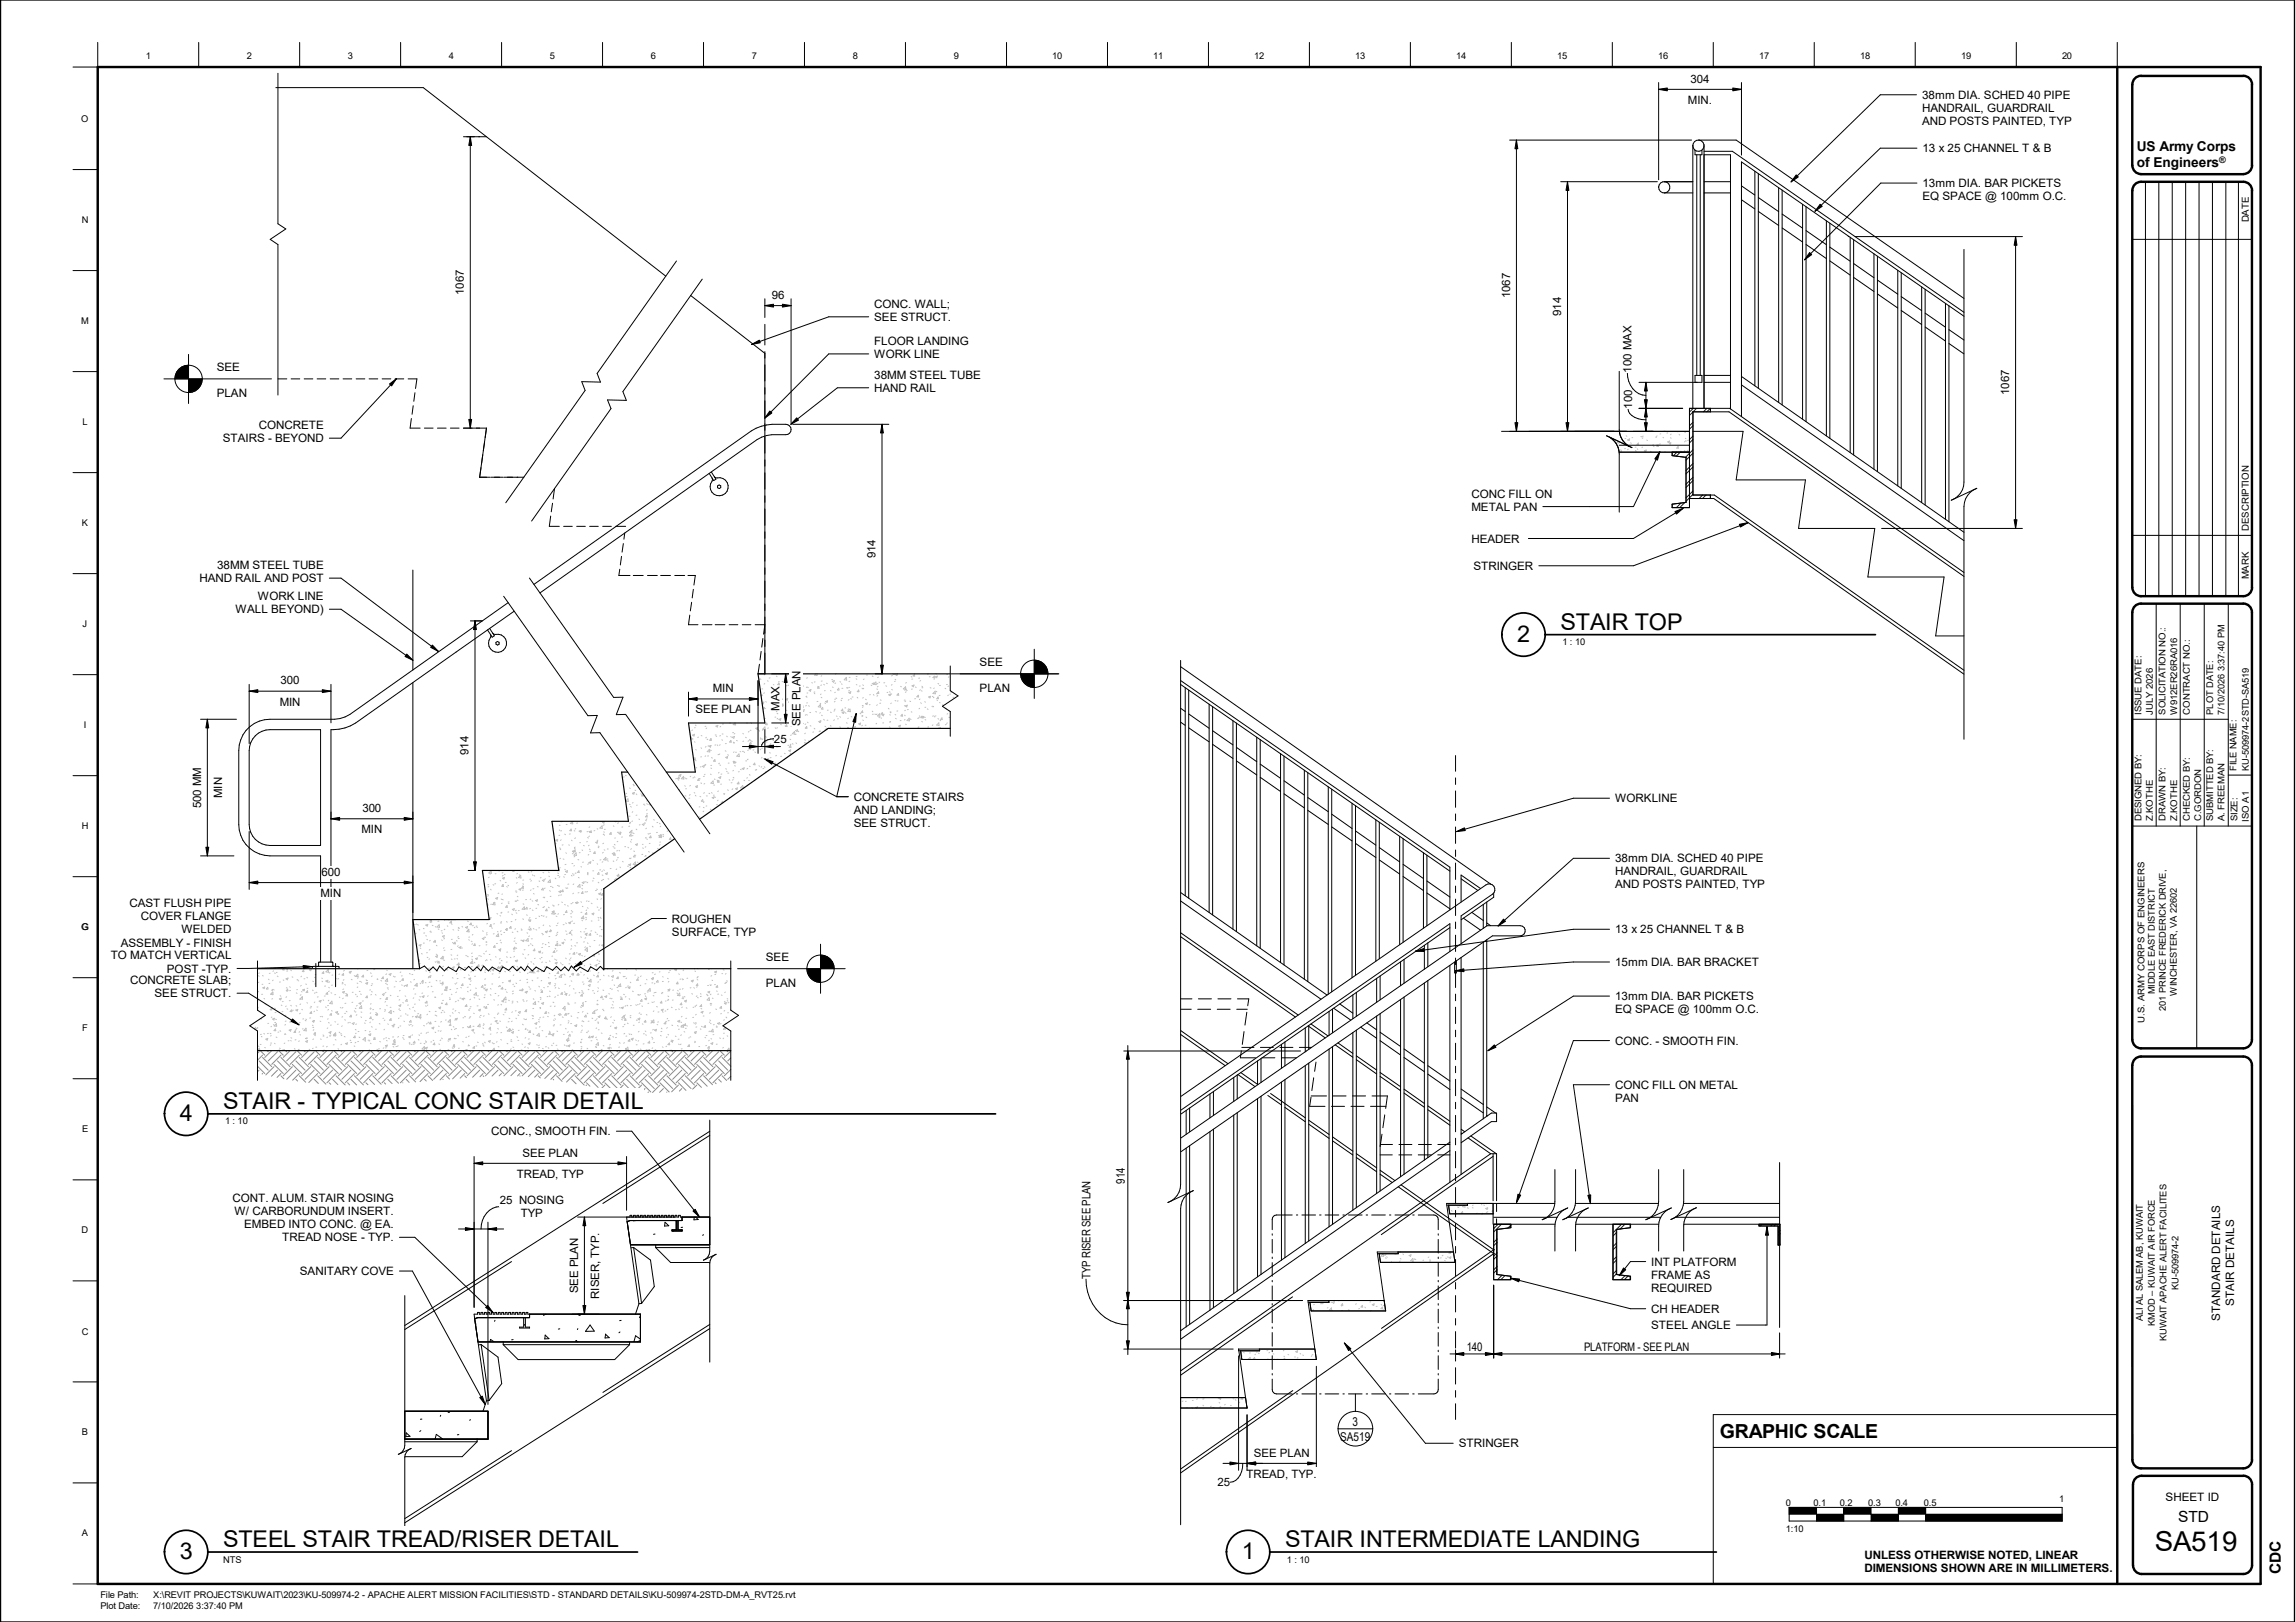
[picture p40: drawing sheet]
<svg xmlns="http://www.w3.org/2000/svg" width="841mm" height="594mm" viewBox="0 0 841 594" stroke-linecap="round" stroke-linejoin="round" font-family="sans-serif">
<defs><g id="words">
<text font-size="10.1" x="789.6" y="567.9">SA519</text>
<g font-size="8.5">
<text x="571.9" y="230.7">STAIR TOP</text>
<text x="556" y="235.2">2</text>
<text x="81.8" y="406.2">STAIR -</text>
<text x="114.3" y="406.2">TYPICAL CONC STAIR DETAIL</text>
<text x="65.9" y="410.7">4</text>
<text x="81.8" y="566.7">STEEL STAIR TREAD/RISER DETAIL</text>
<text x="471" y="566.7">STAIR INTERMEDIATE LANDING</text>
<text x="65.9" y="571.2">3</text>
<text x="455" y="571.2">1</text>
</g>
<text font-size="7.1" x="630.3" y="526.7">GRAPHIC SCALE</text>
<g font-size="5.6">
<text x="798.2" y="557.4">STD</text>
<text x="835.9" y="576.7" transform="rotate(-90 835.9 576.7)">CDC</text>
</g>
<g font-size="5">
<text x="783.1" y="55.5">US Army Corps</text>
<text x="783.1" y="61.3">of Engineers</text>
</g>
<g font-size="4.4">
<text x="491.2" y="527.6">SA519</text>
<text x="495.7" y="522.4">3</text>
</g>
<g font-size="4.3">
<text x="412.2" y="433.5" transform="rotate(-90 412.2 433.5)">914</text>
<text x="399.6" y="468.5" transform="rotate(-90 399.6 468.5)">TYP RISER SEE PLAN</text>
<text x="818.7" y="478.3" transform="rotate(-90 818.7 478.3)">STAIR DETAILS</text>
<text x="813.6" y="483.7" transform="rotate(-90 813.6 483.7)">STANDARD DETAILS</text>
<text x="537.5" y="494.7">140</text>
<text x="580.5" y="494.7">PLATFORM - SEE PLAN</text>
<text x="534.6" y="530.1">STRINGER</text>
</g>
<g font-size="4.2">
<text x="619.5" y="30.3">304</text>
<text x="618.6" y="38">MIN.</text>
<text x="704.3" y="36.2">38mm DIA. SCHED 40 PIPE</text>
<text x="704.3" y="41">HANDRAIL, GUARDRAIL</text>
<text x="704.3" y="45.7">AND POSTS PAINTED, TYP</text>
<text x="704.5" y="55.8">13 x 25 CHANNEL T &amp; B</text>
<text x="704.5" y="68.5">13mm DIA. BAR PICKETS</text>
<text x="704.5" y="73.3">EQ SPACE @ 100mm O.C.</text>
<text x="170" y="108" transform="rotate(-90 170 108)">1067</text>
<text x="282.8" y="109.5">96</text>
<text x="320.4" y="112.8">CONC. WALL;</text>
<text x="553.4" y="109.3" transform="rotate(-90 553.4 109.3)">1067</text>
<text x="320.4" y="117.6">SEE STRUCT.</text>
<text x="572.1" y="115.7" transform="rotate(-90 572.1 115.7)">914</text>
<text x="320.4" y="126.3">FLOOR LANDING</text>
<text x="320.4" y="131.1">WORK LINE</text>
<text x="79.4" y="136">SEE</text>
<text x="597.9" y="136.4" transform="rotate(-90 597.9 136.4)">100 MAX</text>
<text x="320.4" y="138.7">38MM STEEL TUBE</text>
<text x="320.4" y="143.5">HAND RAIL</text>
<text x="79.4" y="145.5">PLAN</text>
<text x="598.2" y="149.7" transform="rotate(-90 598.2 149.7)">100</text>
<text x="736.3" y="144.7" transform="rotate(-90 736.3 144.7)">1067</text>
<text x="81.6" y="162">STAIRS - BEYOND</text>
<text x="94.9" y="157.2">CONCRETE</text>
<text x="539.2" y="182.2">CONC FILL ON</text>
<text x="539.2" y="187">METAL PAN</text>
<text x="539.2" y="198.7">HEADER</text>
<text x="79.5" y="208.4">38MM STEEL TUBE</text>
<text x="320.9" y="204.6" transform="rotate(-90 320.9 204.6)">914</text>
<text x="539.9" y="208.7">STRINGER</text>
<text x="73.1" y="213.2">HAND RAIL AND POST</text>
<text x="94.5" y="219.8">WORK LINE</text>
<text x="86.4" y="224.6">WALL BEYOND)</text>
<text x="359" y="244.1">SEE</text>
<text x="102.8" y="250.7">300</text>
<text x="261.2" y="253.6">MIN</text>
<text x="359" y="253.6">PLAN</text>
<text x="102.5" y="258.4">MIN</text>
<text x="254.8" y="261.3">SEE PLAN</text>
<text x="285.6" y="260.3" transform="rotate(-90 285.6 260.3)">MAX</text>
<text x="293.3" y="266" transform="rotate(-90 293.3 266)">SEE PLAN</text>
<text x="283.6" y="272">25</text>
<text x="171.7" y="276.6" transform="rotate(-90 171.7 276.6)">914</text>
<text x="81.4" y="292.3" transform="rotate(-90 81.4 292.3)">MIN</text>
<text x="312.9" y="293.3">CONCRETE STAIRS</text>
<text x="591.9" y="293.8">WORKLINE</text>
<text x="73.7" y="296" transform="rotate(-90 73.7 296)">500 MM</text>
<text x="132.8" y="297.4">300</text>
<text x="312.9" y="298.1">AND LANDING;</text>
<text x="132.5" y="305.2">MIN</text>
<text x="312.9" y="302.8">SEE STRUCT.</text>
<text x="591.9" y="315.8">38mm DIA. SCHED 40 PIPE</text>
<text x="117.9" y="320.8">600</text>
<text x="591.9" y="320.6">HANDRAIL, GUARDRAIL</text>
<text x="117.5" y="328.5">MIN</text>
<text x="591.9" y="325.3">AND POSTS PAINTED, TYP</text>
<text x="47.5" y="332.4">CAST FLUSH PIPE</text>
<text x="51.6" y="337.1">COVER FLANGE</text>
<text x="66.5" y="341.9">WELDED</text>
<text x="246.3" y="337.9">ROUGHEN</text>
<text x="591.9" y="341.8">13 x 25 CHANNEL T &amp; B</text>
<text x="44.3" y="346.7">ASSEMBLY - FINISH</text>
<text x="246.3" y="342.7">SURFACE, TYP</text>
<text x="40.6" y="351.4">TO MATCH VERTICAL</text>
<text x="280.7" y="352">SEE</text>
<text x="591.9" y="353.8">15mm DIA. BAR BRACKET</text>
<text x="61.1" y="356.2">POST -TYP.</text>
<text x="47.7" y="360.5">CONCRETE SLAB;</text>
<text x="56.6" y="365.3">SEE STRUCT.</text>
<text x="280.7" y="361.6">PLAN</text>
<text x="591.9" y="366.3">13mm DIA. BAR PICKETS</text>
<text x="591.9" y="371.1">EQ SPACE @ 100mm O.C.</text>
<text x="591.9" y="382.6">CONC. - SMOOTH FIN.</text>
<text x="591.9" y="398.7">CONC FILL ON METAL</text>
<text x="591.9" y="403.5">PAN</text>
<text x="180" y="415.8">CONC., SMOOTH FIN.</text>
<text x="191.5" y="423.6">SEE PLAN</text>
<text x="189.4" y="431.3">TREAD, TYP</text>
<text x="85.2" y="440.4">CONT. ALUM. STAIR NOSING</text>
<text x="183.2" y="441">25 NOSING</text>
<text x="85.9" y="445.1">W/ CARBORUNDUM INSERT.</text>
<text x="89.5" y="449.9">EMBED INTO CONC. @ EA.</text>
<text x="190.9" y="445.7">TYP</text>
<text x="103.4" y="454.7">TREAD NOSE - TYP.</text>
<text x="109.9" y="467">SANITARY COVE</text>
<text x="605.1" y="463.6">INT PLATFORM</text>
<text x="211.8" y="473.8" transform="rotate(-90 211.8 473.8)">SEE PLAN</text>
<text x="605.1" y="468.3">FRAME AS</text>
<text x="605.1" y="473.1">REQUIRED</text>
<text x="219.5" y="475.7" transform="rotate(-90 219.5 475.7)">RISER, TYP.</text>
<text x="605.1" y="480.8">CH HEADER</text>
<text x="605.1" y="486.8">STEEL ANGLE</text>
<text x="459.5" y="533.6">SEE PLAN</text>
<text x="446.2" y="544.3">25</text>
<text x="456.8" y="541.3">TREAD, TYP.</text>
<text x="793.6" y="549.7">SHEET ID</text>
<text x="683.2" y="570.8">UNLESS OTHERWISE NOTED, LINEAR</text>
<text x="683.2" y="575.8">DIMENSIONS SHOWN ARE IN MILLIMETERS.</text>
</g>
<g font-size="3.5">
<text x="824.1" y="81.4" transform="rotate(-90 824.1 81.4)">DATE</text>
<text x="824.1" y="194.4" transform="rotate(-90 824.1 194.4)">DESCRIPTION</text>
<text x="824.1" y="212.2" transform="rotate(-90 824.1 212.2)">MARK</text>
</g>
<g font-size="3.4">
<text x="53.5" y="21.5">1</text>
<text x="90.5" y="21.5">2</text>
<text x="127.5" y="21.5">3</text>
<text x="164.5" y="21.5">4</text>
<text x="201.5" y="21.5">5</text>
<text x="238.5" y="21.5">6</text>
<text x="275.5" y="21.5">7</text>
<text x="312.5" y="21.5">8</text>
<text x="349.5" y="21.5">9</text>
<text x="385.6" y="21.5">10</text>
<text x="422.6" y="21.5">11</text>
<text x="459.6" y="21.5">12</text>
<text x="496.6" y="21.5">13</text>
<text x="533.6" y="21.5">14</text>
<text x="570.6" y="21.5">15</text>
<text x="607.6" y="21.5">16</text>
<text x="644.6" y="21.5">17</text>
<text x="681.6" y="21.5">18</text>
<text x="718.6" y="21.5">19</text>
<text x="755.6" y="21.5">20</text>
<text x="29.8" y="44.6">O</text>
<text x="29.9" y="81.6">N</text>
<text x="29.8" y="118.6">M</text>
<text x="30.2" y="155.6">L</text>
<text x="30" y="192.6">K</text>
<text x="30.3" y="229.6">J</text>
<text x="572.6" y="236.3">1 : 10</text>
<text x="784.8" y="261.7" transform="rotate(-90 784.8 261.7)">ISSUE DATE:</text>
<text x="788.9" y="261.7" transform="rotate(-90 788.9 261.7)">JULY 2026</text>
<text x="793.6" y="261.7" transform="rotate(-90 793.6 261.7)">SOLICITATION NO.:</text>
<text x="797.8" y="261.7" transform="rotate(-90 797.8 261.7)">W912ER26RA016</text>
<text x="802.4" y="261.7" transform="rotate(-90 802.4 261.7)">CONTRACT NO.:</text>
<text x="811.1" y="261.7" transform="rotate(-90 811.1 261.7)">PLOT DATE:</text>
<text x="815.2" y="261.7" transform="rotate(-90 815.2 261.7)">7/10/2026 3:37:40 PM</text>
<text x="30.7" y="266.6">I</text>
<text x="819.6" y="282.3" transform="rotate(-90 819.6 282.3)">FILE NAME:</text>
<text x="824.1" y="282.3" transform="rotate(-90 824.1 282.3)">KU-509974-2STD-SA519</text>
<text x="29.9" y="303.6">H</text>
<text x="784.8" y="300.8" transform="rotate(-90 784.8 300.8)">DESIGNED BY:</text>
<text x="788.9" y="300.8" transform="rotate(-90 788.9 300.8)">Z.KOTHE</text>
<text x="793.6" y="300.8" transform="rotate(-90 793.6 300.8)">DRAWN BY:</text>
<text x="797.8" y="300.8" transform="rotate(-90 797.8 300.8)">Z.KOTHE</text>
<text x="802.4" y="300.8" transform="rotate(-90 802.4 300.8)">CHECKED BY:</text>
<text x="806.6" y="300.8" transform="rotate(-90 806.6 300.8)">C.GORDON</text>
<text x="811.1" y="300.8" transform="rotate(-90 811.1 300.8)">SUBMITTED BY:</text>
<text x="815.2" y="300.8" transform="rotate(-90 815.2 300.8)">A. FREEMAN</text>
<text x="820" y="300.8" transform="rotate(-90 820 300.8)">SIZE:</text>
<text x="824.1" y="300.9" transform="rotate(-90 824.1 300.9)">ISO A1</text>
<text x="29.8" y="340.6">G</text>
<text x="789.7" y="364.2" transform="rotate(-90 789.7 364.2)">MIDDLE EAST DISTRICT</text>
<text x="797.7" y="364.6" transform="rotate(-90 797.7 364.6)">WINCHESTER, VA 22602</text>
<text x="793.7" y="370.2" transform="rotate(-90 793.7 370.2)">201 PRINCE FREDERICK DRIVE,</text>
<text x="30.1" y="377.6">F</text>
<text x="785.8" y="374.5" transform="rotate(-90 785.8 374.5)">U.S. ARMY CORPS OF ENGINEERS</text>
<text x="82.5" y="411.8">1 : 10</text>
<text x="30.1" y="414.7">E</text>
<text x="29.9" y="451.7">D</text>
<text x="798.3" y="472.5" transform="rotate(-90 798.3 472.5)">KU-509974-2</text>
<text x="785.2" y="483.9" transform="rotate(-90 785.2 483.9)">ALI AL SALEM AB, KUWAIT</text>
<text x="789.7" y="485.6" transform="rotate(-90 789.7 485.6)">KMOD – KUWAIT AIR FORCE</text>
<text x="29.9" y="488.8">C</text>
<text x="794" y="491.3" transform="rotate(-90 794 491.3)">KUWAIT APACHE ALERT FACILITES</text>
<text x="30" y="525.7">B</text>
<text x="654.4" y="551.6">0</text>
<text x="664.5" y="551.6">0.1</text>
<text x="674.2" y="551.6">0.2</text>
<text x="684.6" y="551.6">0.3</text>
<text x="694.6" y="551.6">0.4</text>
<text x="705" y="551.6">0.5</text>
<text x="754.5" y="550.3">1</text>
<text x="30" y="562.7">A</text>
<text x="654.4" y="561.1">1:10</text>
<text x="81.8" y="572.4">NTS</text>
<text x="471.6" y="572.3">1 : 10</text>
<text x="36.8" y="585.4">File Path:</text>
<text x="56.1" y="585.4">X:\REVIT PROJECTS\KUWAIT\2023\KU-509974-2 - APACHE ALERT MISSION FACILITIES\STD - STANDARD DETAILS\KU-509974-2STD-DM-A_RVT25.rvt</text>
<text x="36.8" y="589.5">Plot Date:</text>
<text x="56.1" y="589.5">7/10/2026 3:37:40 PM</text>
</g>
<text font-size="3.3" x="813.3" y="59.8">®</text>
</g></defs>
<g fill="none" stroke="#c0c0c0" stroke-width=".37">
<path d="M507.7 459.7l-.3 .1M508 459.2l-.1 .2M511.6 459.2l-.3 .1M513.2 458.6l-.2 .1M514.1 459.3l.2 .2M516.4 459.8l.7-.2-.2 .6zM528.8 459.7l-.3 .3M531.2 442l-.3 .1M531.3 458.6l-.3 .3 .6 .1-.1-.4M531.9 443.4l.2 .2M534.1 442l.3 .3 .3-.2M535.1 441.5l-.3 .1"/>
<path d="M535.9 443.7l.2 .7-.7-.1zM536.5 441.4l-.6 .6 1 .1-.1-.7M537.8 442.3l.3 .3M539.5 442.3l.3 .2M539.9 441.4l-.3 .2M541.4 444.4h-.3M542.8 441.2l.3 .1M543 444.6l.2-.2 .1 .2M543.7 441.3l.3 .2M544.4 442.6l.8-.3-.2 .7zM544.9 444.1l-.3 .2M544.9 440.8l-.2 .1"/>
<path d="M545 442.5l.3 .2M545.3 443.9h-.4M547.2 443.3l-.4 .4h.4M481.4 479.7l-.3 .1M481.7 477.8l-.3 .1M484.3 477.5h-.4M484.4 477.2l.3 .3M484.5 477l-.3 .4 .6 .1-.1-.5M486.7 478.9l-.3 .2M487.9 479l.1 1-.9-.1zM488.1 477h-.3M488.3 477l.7-.2-.2 .6z"/>
<path d="M490.5 476.3l.1 .2M491.9 478.2l-.3 .2M492 477.5l.1 .6h-.6zM494.2 479.8l.3 .2M494.4 479.8h-.3M497 477.5l-.3 .2M498.2 479.3h-.3M499.2 478.1l.2 .6h-.6zM500.2 478.7l.2 .3M501.8 476.3l.1 .1M502.3 476.8l-.3 .2M502.9 477.9l.7-.3-.2 .6z"/>
<path d="M504.7 478.5h-.4M506.1 460.1l.8-.8 .1 .9zM506.1 477.7l.2 .3M506.6 478.7v.7l-.5-.1zM507.1 476.5l.2 .1M507.2 478.1l-.3 .1M507.4 479.4l-.3 .2M507.7 460.7l.3 .2M508.2 460.3l.2 .2M509.8 462.1l.3 .2M513.1 461.9l-.2 .2M513.1 461l.3 .1"/>
<path d="M515.3 462.3l.1 .1M517.7 460.9l.2 1-.9-.1zM517.9 462.1h-.3M518.4 461.1l-.2 .2M518.5 461.2l.3 .1M521.7 461.6h-.3M523.6 460.4l-.2 .2M523.9 461.8l.2 .3M524 461.4l.3 .2M528.2 460.7l-.4 .1M529.4 461.6l.3 .2M529.8 460.8l.3 .2"/>
<path d="M530.7 460.4h-.3M531 460.6l.7-.2-.2 .6zM454.7 495.2l.3 .2M454.9 496.7h.1M455.7 495.3l.3 .3M457.3 497.9l.8-.7 .1 .7M458.2 495.5l-.3 .1M459.7 497.2l.2 .6h-.6zM460.1 496l-.2 .2M460.8 495.2h-.4M461.1 495.6l.3 .2M464.6 497.7l.2 .2"/>
<path d="M464.6 494.7h-.3M465.3 495.3l-.3 .2M466.6 495.8l.3 .2M467 497.9h.1M468.3 497.8l-.3 .1M470.5 496.7l.2 .3M470.5 494.5l-.2 .2M470.9 497.5h-.4M472 496.1l.3 .1M474.7 497h-.3M474.8 495l.7-.3-.2 .7zM475.7 497.2l-.3 .2"/>
<path d="M476.4 495.7l.3 .2M477.4 496.3l.3 .1M480.4 480h.1M480.5 480v.1M480.8 496.6l-.3 .2M481.2 496.1l-.4 .1M491.6 480.1h.2M502.2 480.1h.1M433.5 513.1l-.3 .2M434.7 513.2l-.3 .1M434.9 515.7h.1M436.8 515.6l.2 .1"/>
<path d="M437.3 512.9l-.4 .1M438.5 515.7l-.3-.2 .7-.3-.2 .5M438.8 512.4l-.3 .1M440.8 514.6l.3 .3M441.1 512.4h-.3M441.2 511.9l.1 .1M443.9 515l-.3 .2M444.8 515.6h-.3M446.4 512.1l.3 .1M446.7 512.2l.7-.2-.1 .6zM446.7 513.6l.3 .3M447.4 515.2l-.4 .1"/>
<path d="M449 514.3l-.2 .3M451.2 514.7l-.3 .1M451.9 512.3l.3 .1M452.7 512.6l.2 .3M454.3 513.6l-.3 .2M455.3 511.9l-.5 .5 .6 .1-.1-.6"/>
</g>
<g fill="none" stroke="#191919" stroke-width=".37">
<path d="M548.6 453.8l-1.2 1.2M548.6 458.8l-1.2 1.3M548.6 455l-1.2 1.3M548.6 460l-1.2 1.3M549 448.4l-1.6 1.6M550.2 448.4l-2.8 2.8M553.7 448.7l-1.1 1.1M592.5 455.2l-1.3 1.3M592.5 451.4l-1.3 1.2M592.5 456.4l-1.3 1.3M594.2 448.4l-3 3M595.5 448.4l-1.8 1.8"/>
<path d="M645.8 448.4l-.7 .6M649.6 448.4l-.7 .6M650.8 448.4l-.6 .6M652.4 450.6l-.7 .7M652.4 455.6l-.4 .4M652.4 451.8l-.7 .7M548.6 463.8l-1.2 1.3M548.6 465l-1.2 1.3M550.5 467.1l-1.7 1.6M551.5 467.2l-1.5 1.5M592.5 460.2l-1.3 1.3M592.5 465.2l-1.3 1.3"/>
<path d="M592.5 461.4l-1.3 1.3M592.5 466.5l-1.3 1.2M595.5 467.2l-1.5 1.5M596.6 467.3l-1.4 1.4"/>
</g>
<g fill="none" stroke="#000" stroke-width=".37">
<path d="M432.6 241.9v191.9a7 7 0 0 1-4.6 6.6l9.3-4.3a7 7 0 0 0-4.7 6.6v115.8M432.6 244.2l113.7 79.6M432.6 249.3l98.7 68.3v15.6M432.6 250.7l98.7 68.4M432.6 259.4l1.7 1.2M434.3 251.9v76.2M435.6 252.8v76.2M443.1 257.9v76.3M444.4 258.8v76.3M432.6 264.5l1.7 1.2M435.6 261.5l7.5 5.2M435.6 266.6l7.5 5.1"/>
<path d="M444.4 272.6l7.4 5.2M444.4 267.6l7.4 5.2M451.8 263.9v76.4M453.1 264.8v76.4M453.1 278.7l7.4 5.1M453.1 273.7l7.4 5.3M460.5 270v76.4M461.8 270.9v76.4M461.8 279.9l7.5 5.2M469.3 276.1v76.4M470.5 276.9v76.5M533.4 276.7v5.8"/>
<path d="M461.8 284.7l7.5 5.2M470.5 286l7.5 5.2M470.5 290.7l7.5 5.2M478 282.1v76.5M479.3 283v76.5M479.3 296.8l7.4 5.2M479.3 292.1l7.4 5.2M486.7 288.2v76M488 289.1v74.2M488 298.2l7.5 5.2M495.5 294.2v63.9M496.7 295.1v62.1"/>
<path d="M533.4 284.9v2.4M533.4 289.7v6M533.4 298.1v2.4M488 302.9l7.5 5.1M496.7 304.3l7.5 5.2M496.7 308.9l7.5 5.2M504.2 300.3v51.7M505.5 301.2v50M505.5 310.4l7.4 5.3M505.5 315l7.4 5.1M512.9 306.3v39.7M514.2 307.2v37.9"/>
<path d="M514.2 316.6l7.4 5.2M521.6 312.3v27.6M522.9 313.2v25.9M533.4 302.9v6M533.4 311.3v2.4M533.4 316.1v6M432.6 330l51.5 36M432.6 326.9l53.7 37.5M514.2 321l7.4 5.2M522.9 322.7l8.4 5.8M522.9 327.1l8.4 5.8M531.3 339.8l-98.5 68.2"/>
<path d="M533.4 324.5v2.4M533.4 329.3v6M533.4 337.7v2.4M535.4 321.9l6.2 4.2M536.3 336.3l6.3 4.4M539.4 334.2l4.2 2.9M542.6 325.5l-7.2-5v9.9M543.6 331.3v8.7M544.8 338l1.5 1M544.8 330.4v8.7M547.4 327.2v1.4l-12 8.3M432.6 341.6l43.1 30.2"/>
<path d="M432.6 343.1l42.1 29.4M504.5 358.4v8.7M505.8 357.5v8.7M513.2 352.3v8.7M514.5 351.4v8.7M522 346.2v8.8M523.2 345.4v8.7M523.2 359.2v64.8M531.3 348.5v-10.2l-98.5 68.3M531.3 353.6v79.5M533.4 342.5v6M533.4 350.9v2.4"/>
<path d="M533.4 355.7v6M533.7 351.9l-.2 4.5-.4-.2v-3.9M535.4 345.6v-10.2l11.5-7.9a2.08 2.08 0 0 0 .6-2.9 2.08 2.08 0 0 0-3-.5l-111.7 77.4M535.4 350.7v79.5M543.6 345.1v64.7M544.8 344.2v64.7M432.6 378.9l16.4 11.4M432.6 365.8h4.2M432.6 377.4l17.4 12.2M432.6 369.7h3.9M438.9 369.7h4.8M439.2 365.8h4.7"/>
<path d="M446.1 369.7h4.7M446.3 365.8h4.8M453.2 369.7h3.9M453.5 365.8h4.1l-.4 2.6M455.9 377.8l-.6 4.7M456.9 370.8l-.7 4.7M478.3 376.5v8.7M478.6 369.8h.3M479.4 375.8l6.2 4.4M479.6 375.6v8.7M480.4 375l6.3 4.4M487 370.4v8.8"/>
<path d="M488.3 369.6v8.7M488.7 369.3l6.3 4.3M491 367.7l4.8 3.4M495.8 364.4v8.7M495.8 378.2v65M497 363.5v8.7M497 377.3v65M498.6 376.2l5.9 4.1M500.9 374.6l3.6 2.6M504.5 372.2v64.9M505.8 378.1l7.4 5.2M505.8 371.3v64.9"/>
<path d="M513.2 366.1v64.9M514.5 365.2v64.9M522 360v64.9M533.4 364.1v2.4M533.4 368.9v6M533.4 377.3v2.4M444.7 399.8v8.7M452.1 394.6v8.8M453.4 393.7v8.8M453.6 393.6l6.3 4.4M454.7 392.9l6.3 4.4M454.9 384.9l-.4 2.5h5.6"/>
<path d="M455.1 383.6h4.4M460.8 388.6v8.7M461.9 383.6h4.7M462.1 387.7v8.8M462.4 387.4h4.8M469.1 383.6h4.7M469.6 382.5v8.8M469.6 396.3v65.3M469.6 387.4h5.5M470.9 381.6v8.8M470.9 395.5v65.2M476.2 383.6h4.4"/>
<path d="M478.3 390.3v65.1M478.6 384.9h.1M479.6 389.4v65.1M481.4 394.8l-.7 4.7M482.3 389l-.5 3.4M487 384.3v65M488.3 383.4v65M489.3 382.7l6.5 4.5M490.3 382l5.5 3.8M497 386.7l7.5 5.2M497 388.1l7.5 5.3M505.8 392.8l7.4 5.2"/>
<path d="M505.8 381.2l7.4 5.2M505.8 394.3l7.4 5.2M514.5 398.9l7.5 5.3M514.5 387.3l7.5 5.2M514.5 384.2l7.5 5.2M523.2 393.4l8.1 5.7M523.2 390.3l8.1 5.6M533.4 382.1v6M533.4 390.5v2.4M533.4 395.3v6M535.4 398.9l8.2 5.6M432.8 416.8l112.2-77.8h12.1a1.86 1.86 0 0 1 1.8 1.9 1.86 1.86 0 0 1-1.8 1.9h-10.2l-114.1 79"/>
<path d="M434.7 406.7v8.8M435.9 405.8v8.8M435.9 419.7v65.4M443.4 400.7v8.7M443.4 414.5v65.4M444.7 413.6v65.4M452.1 408.4v65.4M453.4 407.5v65.4M460.8 402.4v65.3M462.1 401.5v65.3M464.6 401.2l5 3.5M465.6 400.5l12.7 8.9"/>
<path d="M470.9 405.6l7.4 5.2M479.6 411.7l7.4 5.2M479.6 410.3l7.4 5.2M480.4 401.8l-.5 3.4h5.7M480.5 401.4h5.6M487.9 405.2h4.8M488.3 417.8l7.5 5.2M488.3 416.4l7.5 5.2M488.5 401.4h4.8M495.1 405.2h4.8M495.6 401.4h4.8M502.2 405.2h5.7"/>
<path d="M502.8 401.4h5.6l-.6 4.6M505.9 419.2h4.4M506.4 415.4l-.6 4.5M507.4 408.3l-.6 4.7M512.7 419.2h4.7M514.5 400.3l7.5 5.3M519.8 419.2h4.8M523.2 405l8.1 5.7M523.2 406.4l8.1 5.7M526.9 419.2h4.4M531.3 418.3l-98.7 69.1M533.4 403.7v2.4"/>
<path d="M533.4 408.5v6M533.4 416.9v2.4M535.4 413.6l1.4 .9M535.4 402l8.2 5.6M535.4 415.5l11.1-7.8h1.9v3.1h-1.9l-11.1 7.7M535.4 415l.4 .2M538 416.8l8.3 5.8M539 416.1l9.3 6.5M544.8 405.4l3.3 2.3M544.8 408.5l.3 .2M434.7 420.5v16.8M434.7 437.8v48.2"/>
<path d="M497 423.9l7.5 5.3M497 422.5l7.5 5.2M505.8 430.1l4.4 3M505.8 428.6l5.4 3.8M505.8 423h4.4M512.4 434.7l35 24.4-114.8 80.4M512.6 423h4.8M513.4 434l34 23.8-41.1 28.7M519.7 423h4.8M526.9 423h4.4M531.3 421.4l-98.7 69.1M533.4 421.7v6"/>
<path d="M533.4 430.1v2.4M533.4 434.9v6M546.3 422.6h2.1v17.2M546.3 422.6l-113.7 79.5M547.2 422.6v17.2M547.2 423.5l-41 28.7M569.8 428.4v11.7a7 7 0 0 1-4.7 6.6l9.4-4.3a7.1 7.1 0 0 0-4.7 6.7v9.1M577.4 428.4v11.7a7.1 7.1 0 0 1-4.7 6.6l9.3-4.3a7 7 0 0 0-4.6 6.7v9.1M607.8 428.4v11.7a7.1 7.1 0 0 1-4.7 6.6l9.4-4.3a7 7 0 0 0-4.7 6.7v9.1M617 428.4v11.6a7.1 7.1 0 0 1-4.7 6.7l9.4-4.4a7 7 0 0 0-4.7 6.7v9.2M652.1 425.8v60.4M505.4 459.2l.5 3.2h27.3"/>
<path d="M512.3 458.6l.1 .6h-7.6M530.8 441.4l.5 3.2h16.1M533.4 443.3v2.4M533.4 448.1v6M533.4 456.5v2.4M537.7 440.8l.1 .6h-7.6M547.2 440.8v7.6M547.4 457.6l.2 .2-.2 .1M547.4 459l.2 .2-.2 .2M547.4 445.9h23.2M548.4 440.8v2.9M548.4 446.4v2"/>
<path d="M553.5 448.4v1.3l-5.1 .6v16.5l5.3 .6v1.3h-6.3v-20.3h22.4M553.7 448.4v1.3l-5.1 .6v16.5M569.8 440.8h-39.7l3.1 21.6M574.4 445.9h34.2M577.3 440.8h30.5M577.4 448.4h30.4M591 448.4v20.3h6.5v-1.3l-5-.6v-16.5l5-.6v-1.3M591.2 448.4v20.3M597.4 448.4v1.3l-5.1 .6v16.5l5.1 .6v1.3M613.9 445.9h38.2M617 440.8h35.1M617 448.4h35.4v7.6h-.9v-7"/>
<path d="M644.5 448.4v.6h7.2v7M644.7 448.4v.6M473.7 475l-41.1 28.7M486.9 476.3l.1 .7h-7.6M507.2 476.3h-27.9l3.1 21.6h-27.3l-.5-3.2M533.2 462.4l-.6-3.8h-27.9l3.1 21.5h-27.3l-.5-3.1M533.4 461.3v6M533.4 469.7v2.4M533.4 474.5v6M553.5 467.4v1.3M453.9 494.1l3.1 21.6M453.9 494.1h27.9"/>
<path d="M453.9 494.1v.6M461.5 494.1l.1 .6h-7.6M533.4 482.9v2.4M533.4 487.7v6M533.4 496.1v2.4M432.6 515.7h24.4M432.6 511.9h23.8M457 515.2v.5M473.8 509.3l-41.2 28.8M533.4 500.9v6M533.4 509.3v2.4M533.4 514.1v5.8"/>
</g>
<path d="M612.8 149.6h14v36.3h-14z" fill="#fff"/>
<g fill="none" stroke="#191919" stroke-width=".37">
<path d="M620.4 154.7l-1.3 1.3M620.4 159.7l-1.3 1.3M620.4 155.9l-1.3 1.3M620.5 149.6l-1.4 1.3M621.7 149.6l-2.6 2.5M625.5 149.6l-1.3 1.2M626.7 149.6l-1.2 1.2M614.6 165.6l-1.4 1.3M615.7 165.6l-1.4 1.4M620.4 164.8l-2.7 2.7M620.4 169.8l-2.5 2.5M620.4 174.8l-2.5 2.6"/>
<path d="M620.4 179.8l-2.5 2.6M620.4 161l-1.3 1.2M620.4 166l-2.5 2.5M620.4 171l-2.5 2.6M620.4 176l-2.5 2.6M616 184.2l-1.7 1.7M617.4 184.1l-1.8 1.8M620.4 181.1l-2.5 2.5M624 181.3l-1.3 1.3M625.2 181.3l-1.3 1.3"/>
</g>
<g fill="none" stroke="#c0c0c0" stroke-width=".37">
<path d="M595.9 159.6l.3 .2M601.3 159.9l.3 .1M602.2 159.8h-.3M605.4 158l.1 .1M605.6 158l-.1 .1M607.3 159.6l-.3 .3M608.6 158.9l-.3 .1M609.7 158h.1M609.8 158h.1M611.2 158.6h-.4M612.4 159l-.3 .2M615 158.1h-.3"/>
<path d="M615.3 159.1l.3 .2M617.7 158.2l-.3 .3M593.1 161.6l.1 .7-.6-.1zM593.9 164.8l.3 .2M594.1 165.4l.1 .2M595.7 164.3h-.4M595.8 160.6l-.3 .1M596.5 161l.7-.3-.2 .7zM596.7 164.5l-.3 .2M596.8 161.1l-.3 .2M597.5 162.2l.3 .2M598.3 160.3h-.3"/>
<path d="M599.3 165l.3 .2M599.5 163.8h-.3M600 164.4l.2 .2M600.4 162.3l.1 .6-.6-.1zM601.9 163.7l-.2 .3M602.1 160.4l-.3 .2M602.6 165.1l.7-.3-.2 .6zM603.5 161.2l.2 .2M604.8 165.3l.2 .1M605.9 163.4l.2 .2M606 162.9l-.4 .1M606.7 160.1l.3 .1"/>
<path d="M607.1 163l-.2 .2M607.7 162.9l.1 .6h-.6zM608.5 162.6h-.3M609.4 160.1l.2 .3M610.2 165.5l.1 .1M611.1 161.8l.7-.3-.2 .7zM611.8 162.3l.3 .3M612.1 160.3l.3 .2M612.3 162.4l-.3 .2M612.4 162.1h-.4M614.9 163.5l.2 .7-.6-.1zM616.1 165.3h-.4"/>
<path d="M617.4 165l-.2 .2M617.6 161.6l-.3 .2M617.6 160.5l.3 .2M617.8 161.3l.2 .3M618.6 164.9l-.3 .1M618.7 161.2l-.3 .1"/>
</g>
<g fill="none" stroke="#000" stroke-width=".37">
<path d="M620.4 53.1v96.5M621.2 55v1.7h2.5v-1.7M621.8 56.7v80.8M622.4 51.3h13.8l83.5 58M623.1 56.7v80.8M624.4 53.8a2.06 2.06 0 0 1-3.1 1.3 2.06 2.06 0 0 1 0-3.4 2.06 2.06 0 0 1 3.1 1.2l.1 96.7M624.5 56.7h9.7v93.1M624.5 55.4h10.3l84.9 59M607.8 68.3v.3M609.9 70.7h10.5M609.9 66.5h10.5M624.5 70.7h9.7"/>
<path d="M624.5 66.5h9.7M638.2 68.1l4.9 3.4M638.2 73.2l4.9 3.3M643.1 62.7v78.6M644.4 63.6v78.6M644.4 72.3l7.4 5.2M644.4 77.4l7.4 5.2M651.8 68.8v78.6M653.1 69.6v78.7M653.1 78.4l7.5 5.2M660.6 74.8v78.7M661.8 75.7v78.7"/>
<path d="M653.1 83.5l7.5 5.1M661.8 89.5l7.5 5.2M661.8 84.5l7.5 5.1M669.3 80.9v78.7M670.6 81.7v78.8M670.6 95.5l7.4 5.3M670.6 90.5l7.4 5.2M677.3 86.7h.2M678 86.9v78.8M679.3 87.8v78.8M679.3 96.5l7.4 5.2M686.7 93v78.9"/>
<path d="M688 93.9v78.9M695.5 99v79M696.7 99.9v79M719.7 91.4v85.2a7 7 0 0 1-4.6 6.6l9.3-4.3a7.3 7.3 0 0 0-4.7 6.6v85.3M679.3 101.6l7.4 5.2M688 107.7l7.5 5.1M688 102.6l7.5 5.1M696.7 108.6l7.5 5.2M696.7 113.7l7.5 5.2M704.2 105.1v79M705.5 106v79M705.5 114.7l7.4 5.1"/>
<path d="M705.5 119.8l7.4 5.1M712.9 111.1v79.1M714.2 112v79.1M719.7 115.8l-81.5-56.5v93.3M593.4 136v21.3a7.1 7.1 0 0 0 2.2 5.1M621.2 137.5h2.5v2.5h-2.5zM624.5 137.5h9.7M638.2 137.9l81.5 57M714.2 120.7l5.5 3.8M714.2 125.8l5.5 3.8M550.2 158h68.9M593.4 158l.4 1.6 1.8 2.8"/>
<path d="M620.4 158h18.4l-2.6 17.8h25.4l-2.5 17.7h27.9l-2.5 17.8h27.9l-3.1 21.6h10.4M624.5 140h9.7M626.8 149.6v1.2M638.2 141l81.5 57M593.3 163.1h25.8M595.6 162.4l1.3 1.1-7.1-3.4a7.2 7.2 0 0 1 3.5 5.5h25.8M595.6 162.4l2.4 1.6-9.3-4.4a7 7 0 0 1 4.7 6.6v21.4M612.8 165.6v1.3l5.1 .6v16.5l-5.1 .7v1.2h6.3v-36.3h14.8l85.8 60.1M619.1 182.6h8.9l91.7 64.3M626.8 181.3v1.3M719.7 211.1l-86.1-60.3h-13.2v30.5h7.8l91.5 64.2"/>
<circle cx="609.9" cy="68.6" r="2.07"/>
</g>
<g fill="#fff">
<path d="M148.3 516.9h30.5v10.2h-30.5z"/>
<path d="M173.9 481.3h60.8v10.2h-60.8z"/>
<path d="M229.8 445.8h30.3v10.1h-30.3z"/>
</g>
<g fill="none" stroke="#000" stroke-width=".37">
<path d="M260.1 410.3v48a3.5 3.5 0 0 1-2.3 3.3l4.6-2.2a3.5 3.5 0 0 0-2.3 3.3v36.2M260.1 414.4l-111.8 71.1M260.1 415.8l-39.2 25M229.8 447.5l4.3 30M231.1 455.9h29M232.2 456.9l-1 .1M232.2 456.9l6.2 4.6 1.4 9.7-4.7 6.2M232.2 456.9l2.9 20.5M232.2 447v.1M233.1 447l-.9 .1M240 452l-.5 .1M240.3 456.9l5.4 5.5h14.4"/>
<path d="M240.3 455.9v1M240.3 456.9h19.8M243.7 447.7l1.4 1.2-1.6 .2zM246.8 450.8l-.1 .2M247.8 447v3.5h-1.5v.3h3.6v-.3h-1.4v-3.5M249.9 445.8v1.2h-19l-1.1 .5M250.1 449.5l-.5 .1M254.4 445.8l-.1 1 1.6-.1-1-.9M257.7 452.2l-.1 .3M260.1 445.8h-10.8v-.7h-.6v.7h-.7v-.7h-.6v.7h-.6v-.7h-.7v.7h-.6v-.7h-.6v.7h-.7v-.7h-.6v.7h-.6v-.7h-.7v.7h-.6v-.7h-.7v.7h-.6v-.7h-.6v.7h-.7v-.7h-.6v.7h-.6v-.7h-.7v.7h-.6v-.7h-.6v.7h-.7v-.7h-.6v.7h-.6v-.7h-.7v.7h-.6v-.7h-.6v.7h-.7v-.7h-.6v.7h-1.3l.2 1.7M148.3 474.5v54.9a3.6 3.6 0 0 1-2.3 3.3l4.7-2.2a3.6 3.6 0 0 0-2.4 3.4v27M187.5 462.1l-39.2 24.9"/>
<path d="M234.1 477.5l-1.2 3.8M235.1 477.4l-1 .1M173.9 483l-.2-1.7h1.3v-.6h.6v.6h.7v-.6h.6v.6h.6v-.6h.7v.6h.6v-.6h.7v.6h.6v-.6h.6v.6h.7v-.6h.6v.6h.6v-.6h.7v.6h.6v-.6h.6v.6h.7v-.6h.6v.6h.6v-.6h.7v.6h.6v-.6h.6v.6h.7v-.6h.6v.6h.6v-.6h.7v.6h.6v-.6h.7v.6h.6v-.6h.6v.6h41.3v10.2h-59.5M173.9 483l4.4 30.1M174.2 485h.3M176.3 492.5l2.9 20.5M176.3 492.5l6.2 4.6 1.4 9.7-4.7 6.2M176.3 492.5l-1 .1M179.5 491.5l.3-.9 1.3 .9M181.4 483.6l-.2 .4M184.4 491.5v1M184.4 492.5h46.3"/>
<path d="M184.4 492.5l5.5 5.5h35.4l5.4-5.5M188 490.6l-.5 .1M191.9 482.6v3.5h-1.5v.3h3.7v-.3h-1.6v-3.5M192.2 485.1l-.1 .4M194.1 481.3v1.3h-19.1l-1.1 .4M199.3 481.3l-.1 .4 .9-.4M199.8 489l1.4 1.3-1.6 .1zM205.1 486.7l-.5 .1M211 491.5l.1-.6 .6 .6M211.8 486.6l-.2 .4M212.7 481.7l-.6 .1M217.8 487.5l-1.6-2.2-1.7 2.3h3.3"/>
<path d="M221.9 488.7l1.4 1.2-1.6 .2zM227.2 487.8l-.4 .3M227.6 483.6l-.5 .1M230.7 491.5v1M234.5 482.2l-.1 .4M234.7 491l-1.3 .5M234.7 490.5l-1.8-1.3-.6 2.3M260.1 486.6l-111.8 71.1M260.1 485.1l-39.2 24.9M148.3 516.9h30.5v10.2h-30.5M154.6 519.8h-.5M161.5 518.4l-.2 .4"/>
<path d="M164.8 517.3h-.6M172.3 519.9l-.1 .4M178.3 513.1l-1.3 3.8M179.2 513l-.9 .1M148.3 528.1h26.5M148.9 524.8l1.3 1.3-1.5 .1zM154.2 524l-.4 .3M159.4 527.1l.5-1.7 2.2 1.5-.3 .2M168.1 525.4l-.5 .1M174.8 528.1l-5.4 5.4h-21.1M174.8 527.1v1M187.5 531.3l-39.2 24.9"/>
</g>
<path d="M94.4 384.8h173.4v15.3h-173.4z" fill="#fff"/>
<g fill="none" stroke="#8c8c8c" stroke-width=".37">
<path d="M94.4 390.5l2.6 2.7M95 388.6l3.3 3.4M95 385.2l-.6 .6M95 392l-.6 .5M95.4 384.8l1.6 1.7M96.2 387.3l3.4 3.4M96.2 386.5l-1.8 1.8M96.2 393.2l-.1 .2M97.9 384.8l.4 .4M99.6 384.8l-2.6 2.5M100.4 389.8l3.4 3.4M100.4 390.7l-3 3"/>
<path d="M101.7 388.6l3.3 3.4M101.7 385.2l-3.4 3.4M101.7 392l-2.2 2.2M102.1 384.8l1.7 1.7M103 387.3l3.3 3.4M103 394l1.1 1.1M103 386.5l-3.4 3.3M103 393.2l-1.5 1.4M104.6 384.8l.4 .4M106.3 384.8l-2.5 2.5M107.1 389.8l3.4 3.4M107.1 390.7l-3.3 3.3"/>
<path d="M108.4 388.6l3.4 3.4M108.4 395.3l.7 .6M108.4 385.2l-3.4 3.4M108.4 392l-3.3 3.3M108.9 384.8l1.6 1.7M109.7 387.3l3.3 3.4M109.7 394l2.3 2.4M109.7 386.5l-3.4 3.3M109.7 393.2l-2.5 2.4M111.4 384.8l.4 .4M113 384.8l-2.5 2.5M113.9 389.8l3.4 3.4"/>
<path d="M113.9 390.7l-3.4 3.3M115.1 388.6l3.4 3.4M115.1 395.3l1.6 1.5M115.1 385.2l-3.3 3.4M115.1 392l-3.3 3.3M115.6 384.8l1.7 1.7M116.4 387.3l3.4 3.4M116.4 394l3 3.1M116.4 386.5l-3.4 3.3M116.4 393.2l-3.2 3.3M118.1 384.8l.4 .4M119.8 384.8l-2.5 2.5"/>
<path d="M120.6 389.8l3.4 3.4M120.6 396.6l.6 .5M120.6 390.7l-3.3 3.3M121.9 388.6l3.4 3.4M121.9 395.3l1.9 2M121.9 385.2l-3.4 3.4M121.9 392l-3.4 3.3M122.3 384.8l1.7 1.7M123.1 387.3l3.4 3.4M123.1 394l3.4 3.4M123.1 386.5l-3.3 3.3M123.1 393.2l-3.3 3.4"/>
<path d="M124.8 384.8l.5 .4M126.5 384.8l-2.5 2.5M127.4 389.8l3.3 3.4M127.4 396.6l.7 .8M127.4 390.7l-3.4 3.3M128.6 388.6l3.4 3.4M128.6 395.3l2.1 2.1M128.6 385.2l-3.3 3.4M128.6 392l-3.3 3.3M129.1 384.8l1.6 1.7M129.9 387.3l3.4 3.4M129.9 394l3.3 3.4"/>
<path d="M129.9 386.5l-3.4 3.3M129.9 393.2l-3.4 3.4M131.6 384.8l.4 .4M133.2 384.8l-2.5 2.5M134.1 389.8l3.4 3.4M134.1 396.6l.7 .7M134.1 390.7l-3.4 3.3M135.3 388.6l3.4 3.4M135.3 395.3l1.9 1.9M135.3 385.2l-3.3 3.4M135.3 392l-3.3 3.3M135.8 384.8l1.7 1.7"/>
<path d="M136.6 387.3l3.4 3.4M136.6 394l3.1 3.1M136.6 386.5l-3.3 3.3M136.6 393.2l-3.3 3.4M138.3 384.8l.4 .4M140 384.8l-2.5 2.5M140.8 389.8l3.4 3.4M140.8 396.6l.5 .4M140.8 390.7l-3.3 3.3M142.1 388.6l3.4 3.4M142.1 395.3l1.6 1.6M142.1 385.2l-3.4 3.4"/>
<path d="M142.1 392l-3.4 3.3M142.5 384.8l1.7 1.7M143.3 387.3l3.4 3.4M143.3 394l2.7 2.7M143.3 386.5l-3.3 3.3M143.3 393.2l-3.3 3.4M145.1 384.8l.4 .4M146.7 384.8l-2.5 2.5M147.6 389.8l3.3 3.4M147.6 396.6h.1M147.6 390.7l-3.4 3.3M148.8 388.6l3.4 3.4"/>
<path d="M148.8 395.3l1.1 1.2M148.8 385.2l-3.3 3.4M148.8 392l-3.3 3.3M149.3 384.8l1.6 1.7M150.1 387.3l3.4 3.4M150.1 394l2.2 2.3M150.1 386.5l-3.4 3.3M150.1 393.2l-3.4 3.4M151.8 384.8l.4 .4M153.4 384.8l-2.5 2.5M154.3 389.8l3.4 3.4M154.3 390.7l-3.4 3.3"/>
<path d="M155.6 388.6l3.3 3.4M155.6 395.3l.6 .6M155.6 385.2l-3.4 3.4M155.6 392l-3.4 3.3M156 384.8l1.7 1.7M156.8 387.3l3.4 3.4M156.8 394l1.7 1.7M156.8 386.5l-3.3 3.3M156.8 393.2l-2.9 3M158.5 384.8l.4 .4M160.2 384.8l-2.5 2.5M161 389.8l3.4 3.4"/>
<path d="M161 390.7l-3.3 3.3M162.3 388.6l3.4 3.4M162.3 395.3l.1 .1M162.3 385.2l-3.4 3.4M162.3 392l-3.4 3.3M162.7 384.8l1.7 1.7M163.6 387.3l3.3 3.4M163.6 394l1.1 1.2M163.6 386.5l-3.4 3.3M163.6 393.2l-2.4 2.3M165.3 384.8l.4 .4M166.9 384.8l-2.5 2.5"/>
<path d="M167.8 389.8l3.4 3.4M167.8 390.7l-3.4 3.3M169 388.6l3.4 3.4M169 385.2l-3.3 3.4M169 392l-3.1 3.1M169.5 384.8l1.7 1.7M170.3 387.3l3.4 3.4M170.3 394l.6 .7M170.3 386.5l-3.4 3.3M170.3 393.2l-1.7 1.7M172 384.8l.4 .4M173.7 384.8l-2.5 2.5"/>
<path d="M174.5 389.8l3.4 3.4M174.5 390.7l-3.3 3.3M175.8 388.6l3.4 3.4M175.8 385.2l-3.4 3.4M175.8 392l-2.6 2.5M176.2 384.8l1.7 1.7M177 387.3l3.4 3.4M177 394l.3 .3M177 386.5l-3.3 3.3M177 393.2l-1.1 1.2M178.7 384.8l.5 .4M180.4 384.8l-2.5 2.5"/>
<path d="M181.2 389.8l3.4 3.4M181.2 390.7l-3.3 3.3M182.5 388.6l3.4 3.4M182.5 385.2l-3.3 3.4M182.5 392l-2.2 2.1M183 384.8l1.6 1.7M183.8 387.3l3.4 3.4M183.8 386.5l-3.4 3.3M183.8 393.2l-.9 .8M185.5 384.8l.4 .4M187.1 384.8l-2.5 2.5M188 389.8l3.3 3.4"/>
<path d="M188 390.7l-3.3 3.3M189.2 388.6l3.4 3.4M189.2 385.2l-3.3 3.4M189.2 392l-2 2M189.7 384.8l1.6 1.7M190.5 387.3l3.4 3.4M190.5 394l.1 .1M190.5 386.5l-3.3 3.3M190.5 393.2l-.8 .9M192.2 384.8l.4 .4M193.8 384.8l-2.5 2.5M194.7 389.8l3.4 3.4"/>
<path d="M194.7 390.7l-3.4 3.3M196 388.6l3.3 3.4M196 385.2l-3.4 3.4M196 392l-2.4 2.3M196.4 384.8l1.7 1.7M197.2 387.3l3.4 3.4M197.2 394l.8 .8M197.2 386.5l-3.3 3.3M197.2 393.2l-1.3 1.3M199 384.8l.3 .4M200.6 384.8l-2.5 2.5M201.5 389.8l3.3 3.4"/>
<path d="M201.5 390.7l-3.4 3.3M202.7 388.6l3.4 3.4M202.7 395.3l.2 .2M202.7 385.2l-3.4 3.4M202.7 392l-3.1 3M203.2 384.8l1.6 1.7M204 387.3l3.3 3.4M204 394l2 2.1M204 386.5l-3.4 3.3M204 393.2l-2.2 2.2M205.7 384.8l.4 .4M207.3 384.8l-2.5 2.5"/>
<path d="M208.2 389.8l3.3 3.4M208.2 390.7l-3.4 3.3M209.5 388.6l3.3 3.4M209.5 395.3l1.6 1.7M209.5 385.2l-3.4 3.4M209.5 392l-3.4 3.3M209.9 384.8l1.6 1.7M210.7 387.3l3.4 3.4M210.7 394l3.4 3.4M210.7 386.5l-3.4 3.3M210.7 393.2l-3.1 3.1M212.4 384.8l.4 .4"/>
<path d="M214.1 384.8l-2.6 2.5M214.9 389.8l3.4 3.4M214.9 396.6l1.3 1.2M214.9 390.7l-3.4 3.3M214.9 397.4l-.1 .2M216.2 388.6l3.3 3.4M216.2 395.3l3 3M216.2 385.2l-3.4 3.4M216.2 392l-3.4 3.3M216.6 384.8l1.7 1.7M217.5 387.3l3.3 3.4M217.5 394l3.3 3.4"/>
<path d="M217.5 386.5l-3.4 3.3M217.5 393.2l-3.4 3.4M219.2 384.8l.3 .4M220.8 384.8l-2.5 2.5M221.7 389.8l3.3 3.4M221.7 396.6l2.4 2.4M221.7 390.7l-3.4 3.3M221.7 397.4l-1.1 1.1M222.9 388.6l3.4 3.4M222.9 395.3l3.4 3.4M222.9 385.2l-3.4 3.4M222.9 392l-3.4 3.3"/>
<path d="M222.9 398.7l-.1 .1M223.4 384.8l1.6 1.7M224.2 387.3l3.3 3.4M224.2 394l3.3 3.4M224.2 386.5l-3.4 3.3M224.2 393.2l-3.4 3.4M225.9 384.8l.4 .4M227.5 384.8l-2.5 2.5M228.4 389.8l3.4 3.4M228.4 396.6l3.2 3.2M228.4 390.7l-3.4 3.3M228.4 397.4l-1.9 1.9"/>
<path d="M229.7 388.6l3.3 3.4M229.7 395.3l3.3 3.4M229.7 385.2l-3.4 3.4M229.7 392l-3.4 3.3M229.7 398.7l-.9 .8M230.1 384.8l1.7 1.7M230.9 387.3l3.4 3.4M230.9 394l3.4 3.4M230.9 386.5l-3.4 3.3M230.9 393.2l-3.4 3.4M232.6 384.8l.4 .4M234.3 384.8l-2.5 2.5"/>
<path d="M235.1 389.8l3.4 3.4M235.1 396.6l3.4 3.4M235.1 390.7l-3.3 3.3M235.1 397.4l-2.4 2.5M236.4 388.6l3.4 3.4M236.4 395.3l3.4 3.4M236.4 385.2l-3.4 3.4M236.4 392l-3.4 3.3M236.4 398.7l-1.4 1.3M236.9 384.8l1.6 1.7M237.7 387.3l3.3 3.4M237.7 394l3.3 3.4"/>
<path d="M237.7 386.5l-3.4 3.3M237.7 393.2l-3.4 3.4M237.7 400l-.3 .1M239.4 384.8l.4 .4M241 384.8l-2.5 2.5M241.9 389.8l3.3 3.4M241.9 396.6l3.3 3.4M241.9 390.7l-3.4 3.3M241.9 397.4l-2.8 2.7M243.1 388.6l3.4 3.4M243.1 395.3l3.4 3.4M243.1 385.2l-3.3 3.4"/>
<path d="M243.1 392l-3.3 3.3M243.1 398.7l-1.4 1.4M243.6 384.8l1.6 1.7M244.4 387.3l3.4 3.4M244.4 394l3.4 3.4M244.4 386.5l-3.4 3.3M244.4 393.2l-3.4 3.4M244.4 400h-.1M246.1 384.8l.4 .4M247.7 384.8l-2.5 2.5M248.6 389.8l3.4 3.4M248.6 396.6l2.8 2.8"/>
<path d="M248.6 390.7l-3.4 3.3M248.6 397.4l-2.5 2.5M249.9 388.6l3.3 3.4M249.9 395.3l3.3 3.4M249.9 385.2l-3.4 3.4M249.9 392l-3.4 3.3M249.9 398.7l-.9 .9M250.3 384.8l1.7 1.7M251.1 387.3l3.4 3.4M251.1 394l3.4 3.4M251.1 386.5l-3.3 3.3M251.1 393.2l-3.3 3.4"/>
<path d="M252.9 384.8l.3 .4M254.5 384.8l-2.5 2.5M255.4 389.8l3.3 3.4M255.4 396.6l1.6 1.7M255.4 390.7l-3.4 3.3M255.4 397.4l-1.6 1.5M256.6 388.6l3.4 3.4M256.6 395.3l2.6 2.5M256.6 385.2l-3.4 3.4M256.6 392l-3.4 3.3M257 384.8l1.7 1.7M257.9 387.3l3.3 3.4"/>
<path d="M257.9 394l3.2 3.3M257.9 386.5l-3.4 3.3M257.9 393.2l-3.4 3.4M259.6 384.8l.4 .4M261.2 384.8l-2.5 2.5M262.1 389.8l3.3 3.4M262.1 396.6l.3 .3M262.1 390.7l-3.4 3.3M263.4 388.6l3.3 3.4M263.4 395.3l.9 1M263.4 385.2l-3.4 3.4M263.4 392l-3.4 3.3"/>
<path d="M263.8 384.8l1.6 1.7M264.6 387.3l3.2 3.2M264.6 394l1.7 1.7M264.6 386.5l-3.4 3.3M264.6 393.2l-3.4 3.4M266.3 384.8l.4 .4M267.8 387.5l-1.1 1.1M267.8 394.3l-1.1 1M267.8 385l-2.4 2.3M267.8 391.7l-2.4 2.3"/>
</g>
<g fill="none" stroke="#c0c0c0" stroke-width=".37">
<path d="M278.2 249.6l.1 .5M278.3 248.8h-.2M278.6 248.6l.2 .3M278.9 254.7l.2 .9M279 255.6h.1M279.2 254.5l.3 .2M279.3 257.6l.3-.4 .1 .6h-.4M279.5 252.3h-.3M279.5 259.3l.6-.2-.2 .6-.3-.2M280 257.1l-.3 .2M280.1 253.7l-.2 .3M280.2 250.4l-.2 .2"/>
<path d="M280.4 247l-.3 .2M280.6 259.5h-.4M280.6 256.9l.2 .3M281.2 249.3l.3 .2M281.9 252l.7-.2-.2 .5zM282.2 248.3h-.3M282.7 259.9l.2 .2M283.1 259.1l-.3 .1M283.3 255.4l-.4 .1M283.4 250.7l.2 .2M284.1 253.7l.3 .2M284.5 247.6l.3 .3"/>
<path d="M284.6 254.7l.3 .2M285.2 259.8l-.3 .1M285.3 256.4l-.3 .2M285.4 253l-.2 .2M285.5 250.2l.1 .6-.6-.1zM285.5 249.6l-.2 .2M285.8 255.1l-.3 .1M285.9 251.5h-.3M286.6 255.9l.2 .3M286.6 249.6l.3 .1M286.9 257.8l.1 .6h-.6zM287 258.6l-.4 .1"/>
<path d="M288.5 251.1l-.4 .1M288.6 247.4l-.4 .1M288.7 255.8l-.7 .3 .5 .4 .2-.6M288.8 250.9l.3 .2M289.6 254.6l-.3 .1M289.8 256.3l.1 1-.9-.1zM290 254.9l.3 .2M290 252.7l.3 .2M290.4 259l-.3 .2M290.4 248.8l.7-.3-.2 .6zM290.4 259.5l.3 .2M290.5 255.7l-.3 .2"/>
<path d="M290.6 252.3l-.2 .2M290.7 246.8h.1M290.7 248.9l-.2 .2M291.1 247.1h-.3M292.1 249.8l.3 .2M292.3 250.6l-.3 .1M292.5 254.9l.2 .2M292.8 250.8l.1 .7-.6-.1zM293.4 257.8h-.4M294.2 258.4l.1 .7-.6-.1zM294.2 251.2l.3 .1M295.5 255.2l.2 .2"/>
<path d="M295.5 258.4l-.3 .2M295.7 255l-.3 .2M295.7 251.6l-.2 .2M295.9 248.2l-.3 .2M295.9 257.4l-.3 .1M296 251.7l.2 .2M296 253.8h-.3M296.3 258.4l.3 .3M296.5 252.9l.7-.3-.2 .6zM297.5 250l.3 .2M298.4 253.9l.2 .2M298.6 253.4l-.3 .1"/>
<path d="M298.7 249.8h-.3M299 246.8l-.5 .5 .9 .1-.1-.6M299.6 251.4l.3 .1M299.8 256.9l-.4 .1M300.1 251.5l.1 .6-.6-.1zM300.7 258l.1 1-1-.1zM300.8 257.6l-.3 .2M300.9 254.2l-.2 .2M300.9 255.4l.3 .2M301 250.9l-.2 .1M301.2 247.5l-.3 .2M301.3 249.4l-.4 .1"/>
<path d="M301.5 259.1l.1 .6h-.6zM301.9 250.7l.2 .2M302.3 257.4l.2 .3M302.4 252.9l-.3 .1M302.6 256.9l.7-.2-.2 .6zM302.9 250.2l.3 .2M304.3 252.9l.2 .2M305 249.6l.7-.3-.2 .6zM305.1 251.6l.3 .2M305.1 248.9l-.3 .1M306 256.9l-.3 .2M306.1 259.8h-.4"/>
<path d="M306.1 253.5l-.2 .2M306.2 256.1h-.3M306.2 250.1l-.2 .2M306.3 246.8l-.2 .2M306.3 255.7l.3 .1M307.3 252.1l.2 .6h-.6zM307.8 249.6l.3 .3M308.2 256.4l.2 .3M308.4 250.5l.2 .2M308.7 255.8h-.3M308.8 259.7l.1 .7-.6-.1zM308.9 252.1h-.4"/>
<path d="M309.9 259.2l-.3 .1M310.1 248.1l.2 1-.9-.1zM310.3 251.8l.2 .3M310.5 251.8l.3 .2M311 259.6l-.2 .2M311.1 253.7l.7-.3-.2 .6zM311.1 256.2l-.2 .3M311.3 252.9l-.3 .2M311.4 249.5l-.3 .2M311.4 251.8h-.3M311.5 248.1h-.3M311.7 255.9l.3 .1"/>
<path d="M312.6 255.3h-.3M313.7 248.6l.3 .2M313.8 250.7l.2 .2M314.1 247.7l-.4 .1M314.1 255.4l.3 .3M314.7 252.7v.7l-.5-.1zM315.3 251.2l-.4 .1M315.9 252.1l.3 .2M316.2 250.8l.2 .3M316.3 258.9l-.3 .2M316.3 258.4h-.3M316.4 255.5l-.3 .2"/>
<path d="M316.5 252.1l-.2 .2M316.7 248.7l-.3 .2M317.2 257.7l.7-.2-.2 .6zM317.2 256.1l.3 .2M317.9 247.2l-.3 .1M318.9 258.1h-.3M319 254.4l-.3 .1M319.2 250.9l.3 .2M319.6 250.4l.7-.3-.2 .6zM319.7 247.6l.2 .2M320 254.4l.3 .2M321 249.8l.1 1-.9-.2z"/>
<path d="M321.3 252.3l.3 .2M321.5 258.1l-.3 .3M321.6 254.1h-.4M321.6 254.8l-.2 .2M321.7 250.4h-.3M321.8 251.4l-.3 .2M321.9 248l-.3 .2M321.9 253.4l.1 .6h-.6zM322.1 249.8l.2 .2M322.6 256.3l.3 .2M322.7 257.6h-.3M324.2 250.1h-.3"/>
<path d="M324.6 251.2l.3 .1M325.4 253.6h-.3M325.5 259.4l.3 .3M325.7 254.5l.7-.3-.2 .6zM326 253.4l.2 .2M326.6 257.5l-.2 .2M326.8 254.1l-.3 .2M326.8 252.5l.2 .2M326.9 250.7l-.3 .3M327 247.4l-.3 .2M327.4 246.8h.5M328 256.5l.3 .3"/>
<path d="M328 248.8l.3 .2M328.1 249.6h-.4M328.2 247.1l.7-.3-.2 .6zM329.1 256.7l-.3 .1M329.2 254l.2 .6h-.7zM330 251.4l.3 .2M331.5 258.4l.2 .3M331.7 256.4l-.4 .1M331.8 258.6l.7-.3-.2 .6zM331.8 252.7l-.3 .1M331.9 252.3l.2 .3M331.9 252.4l-.9-.1 .9-.8v1"/>
<path d="M331.9 256.8l-.3 .2M332.1 253.4l-.3 .2M332.2 250l-.3 .2M332.2 252.8l.2 .1M332.9 259.9h-.4M333.4 256.8l.3 .2M333.9 247.8l.3 .2M334.2 251.2l.7-.3-.2 .6zM334.3 252.4h-.3M334.5 248.7l-.4 .1M335.1 247l.1 .7-.6-.1zM335.4 251.6l.3 .2"/>
<path d="M335.5 255.9h-.3M336.5 254.6l.1 .7-.6-.1zM337 259.4l-.2 .2M337 248.4h-.3M337.1 256l-.2 .2M337.3 252.6l-.3 .3M337.4 249.3l-.3 .2M337.4 257.4l.3 .2M337.6 253l.3 .2M337.8 251.3l.3 .2M338.2 251.9h-.3M338.9 257l.2 .2"/>
<path d="M339.3 259l-.4 .1M339.9 259.6l.2 .2M339.9 246.8l.2 .2M340.3 255.3l.7-.3-.2 .6zM340.9 247.9h-.4M340.9 251.8l.3 .2M341.8 258.7h-.3M341.9 255.1h-.3M342.1 258.7l-.2 .3M342.3 255.4l-.3 .2M342.4 247.7l.1 .6-.6-.1zM342.4 252l-.3 .2"/>
<path d="M342.5 248.6l-.2 .2M342.7 253.2l.1 .9-.9-.1zM342.8 247.9l.7-.2-.2 .5zM343 253.2l.3 .2M343.1 246.8h.1M343.3 256.4l.3 .2M343.7 250.3l.3 .2M343.8 255.3l.1 .6h-.6zM344.3 257.3l.3 .1M344.5 254.7l-.3 .1M344.6 251l-.3 .1M345.7 258.2h-.4"/>
<path d="M346.3 252.1l.3 .2M346.4 259.4l.5 .3M347.2 250.7h-.4M347.3 247l-.3 .1M347.6 254.6l-.3 .2M347.7 251.2l-.3 .2M347.8 247.9l-.3 .1M348.3 254.2l-.3 .1M348.4 253.4l.3 .2M349.2 255.4l.3 .2M253 270.2l.3-.3 .1 .7-.3-.1M253.7 270.8l-.3 .2"/>
<path d="M253.7 270.5l.3 .2M253.8 269.2l.7-.3-.2 .7zM253.8 267.4l-.3 .2M254.5 271.7l.2 .2M254.7 277.5l.1 .7-.6-.1zM254.8 266.5l-.3 .1M254.8 265.6l.3 .2M254.8 278.4l.3 .3M254.9 274.5l.3 .2M256 270h-.3M256.9 273.9l.2 .2M257 269.4l.2 .1"/>
<path d="M257.1 277.2h-.3M258.4 280l.3 .1M258.6 276.8l-.2 .2M258.7 266l-.3 .1M258.7 273.4l-.2 .2M258.9 270l-.3 .3M259 266.7l-.3 .2M259.1 270.7l.3 .2M259.6 276.9h-.3M259.8 273.2h-.4M259.8 273.3l.8-.2-.3 .5zM260 274.4l.1 1-.9-.1z"/>
<path d="M260.3 274.7l.3 .2M260.3 270.6l.3 .2M260.6 270.6l.1 .6-.6-.1zM260.8 277.4l.2 .3M262 278.2l.1 .6h-.6zM262.3 272.8l-.3 .1M262.3 265.9l.8-.2-.3 .6zM262.4 269.6l.2 .1M262.4 269.2h-.3M262.8 272.8l.3 .3M263.7 279.5l-.3 .2M263.8 276.1l-.7 .3"/>
<path d="M263.9 272.8l-.3 .2M264 269.4l-.3 .2M264.1 266l-.2 .2M264.5 270.9l.3 .2M265 268.8l-.4 .1M265.1 265.2h-.3M265.8 275l.3 .2M265.9 277.4l.8-.3-.3 .6zM266.1 272.3l-.3 .1M266.3 269.6l.2 .2M266.7 276.4l.3 .2M267.2 279.5h-.3"/>
<path d="M267.6 264.8l-.3 .1M267.8 269.8l.3 .2M267.8 271.2l.2 .6h-.6zM268.4 270l.7-.3-.2 .7zM268.7 271.8l.3 .3M268.8 268.3l-.3 .1M268.9 278.8l-.3 .2M269 275.4l-.2 .2M269.2 272l-.3 .2M269.2 264.8l-.5 .6 .9 .1-.1-.7M269.3 278.8l.1 .7-.6-.1zM269.3 268.6l-.3 .2"/>
<path d="M269.4 265.3l-.2 .2M269.7 279.2h-.3M269.9 275.5h-.4M269.9 271.2l.3 .2M270 276.9l.8-.8 .1 1zM271.2 275.2l.3 .2M272.2 268.6l.3 .2M272.4 275.2h-.3M272.5 271.5h-.3M272.6 275.4l.2 .2M273.2 270l.3 .2M273.6 264.8h.3"/>
<path d="M273.6 278.7h-.3M274.2 278l-.3 .3M274.3 274.7l-.3 .2M274.4 271.3l-.3 .2M274.4 274.1l.8-.2-.2 .6zM274.5 267.9l-.3 .2M274.7 270.8l.2 .3M275.1 271.1l-.3 .1M275.1 271.8l.2 .7-.6-.1zM275.2 267.5h-.3M275.2 264.8l.3 .2M275.4 271.4l.2 .2"/>
<path d="M276.3 274.7h-.4M276.6 279.5l.1 .6-.6-.1zM276.6 275.4l.3 .2M276.9 266.7l.8-.2-.2 .6zM277.8 267.2h-.3M278.1 267.6l.3 .2M278.6 274.4l.2 .2M278.6 270.3l.3 .2M278.9 270.6l-.3 .1M279.3 277.4l-.3 .2M279.4 274l-.3 .2M279.5 270.6l-.3 .2"/>
<path d="M279.7 267.3l-.3 .2M279.9 260.5l-.2 .1M280 277.8l-.3 .1M280.3 266.2l.1 1-.9-.1zM280.5 263.1l-.4 .1M280.5 278.2l.7-.2-.1 .6zM280.6 269.8l.2 .2M280.6 265.1l.3 .2M280.8 271.7l.3 .1M281 264.8l.1 .7-.6-.1zM281.6 266.7h-.3M281.6 277.8l.2 1-.9-.2z"/>
<path d="M282 275.7l.3 .1M282.4 272.5l.1 .6h-.6zM282.6 277.5h-.4M282.7 273.8l-.3 .1M283 270.8l.7-.2-.2 .6zM284.1 270.5l.3 .2M284.1 266.6l.2 .2M284.1 279.4l.2 .3M284.3 262.6l-.3 .1M284.5 260.5l.2 .2M284.5 273.3l.2 .3M284.6 276.6l-.3 .3"/>
<path d="M284.6 273.3l-.2 .2M284.8 269.9l-.3 .2M284.8 261.3l.3 .2M284.9 266.5l-.3 .2M285 263.1l-.2 .2M285.2 273.5h-.3M285.4 269.8h-.4M285.5 263.5l.7-.3-.2 .6zM286 265.3l.3 .2M286.2 271.9l.3 .1M286.4 277h-.3M286.5 268.8l.3 .2"/>
<path d="M287.5 275.9l.2 .2M287.9 269.5h-.3M288 265.8l-.3 .1M288.1 260.1l.2 .2M288.3 265.5l.1 .6-.6-.1zM289.1 275l.7-.3-.2 .6zM289.1 273h-.3M289.5 270.7l.3 .2M289.7 273.1l.2 .6h-.7zM289.8 275.9l-.3 .2M289.9 272.5l-.3 .3M290 265.6l.2 .2"/>
<path d="M290 269.2l-.3 .2M290.2 265.8l-.3 .2M290.2 261.5l.3 .2M290.2 262.4l-.2 .2M290.4 268.7l.8-.8 .1 1zM290.4 272.3l.2 .3M290.6 265.5h-.4M290.7 261.8h-.3M291.5 265.5l.3 .2M291.5 267.6l.8-.3-.2 .6zM291.6 272.1l.3 .2M291.8 268.9l-.4 .1"/>
<path d="M292.4 267.8l.3 .2M293.2 261.5h-.3M293.5 260.4l.3 .2M294 260.2l.7-.3-.2 .7zM294.4 265h-.3M294.9 271l.3 .1M295 271.9l-.2 .2M295.1 268.5l-.2 .2M295.3 265.1l-.3 .2M295.4 261.7l-.3 .3M295.5 272.1l-.4 .1M295.6 266.1l.1 .6h-.6z"/>
<path d="M295.6 261.7l.3 .2M295.9 264.5l.3 .3M296.3 271.3l.2 .3M296.9 265.8l.3 .1M297.1 260.9l-.3 .1M298.2 268.1h-.3M298.4 266.7l.2 .3M298.9 260.6l.3 .2M300.1 264.3l.7-.3-.2 .6zM300.4 267.8l-.3 .2M300.5 264.4l-.2 .2M300.7 261l-.3 .2"/>
<path d="M300.7 267.8h-.3M300.9 264.1l-.4 .1M301.1 262l.2 .1M301.8 263.5l.3 .2M302.3 266l.3 .2M303 267.2l-.1-.5-.5 .6h.3M303.4 263.8h-.3M303.5 260.1h-.3M304.3 265.7l.2 .3M304.3 260.8l.3 .2M305.8 263.7l-.3 .2M305.9 260.3l-.3 .2"/>
<path d="M306.5 262.2l.2 .2M307.3 263.3h-.4M307.7 266.2l.3 .2M307.8 262.5l.2 .2M308.6 261l.7-.3-.2 .7zM309.8 261.1l.2 .1M310.2 264.7l.3 .2M310.7 260.5l.8-.8 .1 1zM310.8 266.4l-.3 .2M310.9 263l-.3 .2M311 266.4l-.4 .1M311.9 262.4l.3 .2"/>
<path d="M313.2 266.4l.2 .2M313.5 266.1h-.3M313.6 262.4l-.3 .1M313.7 261.5l.2 .2M314.7 265.1l.7-.3-.2 .7zM315.2 261.3l.3 .2M316.1 260.4l.1 .6-.6-.1zM316.1 265.6l-.3 .3M316.1 263.7l.3 .2M316.2 262.3l-.3 .2M316.2 262.1h-.4M317.3 262.6l.3 .2"/>
<path d="M317.4 265.6h-.4M318.6 266.7l.2 .1M319.6 260.4l.3 .3M320 261.6h-.3M320.6 261.5l.3 .2M321.3 264.9l-.3 .2M321.4 261.5l-.3 .2M322.1 262.7l.2 .2M322.3 261.4l.2 .9-.9-.1zM322.7 262.9l.3 .2M323.2 261.8l.7-.2-.2 .6zM323.3 261l.2 .6h-.7z"/>
<path d="M323.8 264.8h-.3M325.9 266.2l.3 .2M326.1 261.7l.2 .2M326.3 264.4l-.3 .1M326.4 264.3l-.3 .2M326.5 260.7l-.4 .1M326.5 260.9l-.2 .2M328 261.7l.3 .2M328.2 263.1l.3 .2M329 260.4h-.3M329.3 265.9l.7-.3-.2 .7zM330.2 263.9h-.3"/>
<path d="M330.6 261.6l.2 .7-.6-.1zM331.5 262l.2 .2M331.7 263.5l-.3 .2M331.8 260.1l-.3 .2M331.9 265.2l.2 .2M333.2 263.1l.1 .9-.9-.1zM333.6 263.4l.3 .1M333.9 260.6l.3 .3M336.5 266.7l-.4 .1M336.6 263.1h-.3M336.8 266.2l-.3 .2M336.9 262.8l-.3 .2"/>
<path d="M336.9 262.2l.3 .2M337.8 264.2l.2 .2M337.8 262.6l.7-.2-.2 .6zM337.9 262.3l.1 .6-.6-.1zM339 263.6l.3 .1M339.1 262.7l-.3 .1M340.3 266.2l-.3 .1M341.9 265.5l-.3 .2M342 262.1l-.2 .2M342.3 262.4l.3 .2M343 262.2l-.4 .1M343.2 265.6l.8-.8 .1 .9z"/>
<path d="M343.7 263.2l.3 .2M344 266.8l.6-.4-.1 .4M344.5 263.8l.2 .2M345.2 262.9l.1 .7-.6-.1zM346.8 265.4h-.4M347.2 264.8l-.3 .2M347.3 261.4l-.3 .2M347.7 262.7l.3 .1M228.6 288.2h.1M228.8 284.6h-.4M229.2 284l.3 .1M229.4 290.5l.3 .2"/>
<path d="M229.8 291.7l-.3 .1M229.9 297.7v.3M230.1 292.6l.2 .9-1-.1zM230.6 294.6l.3 .1M230.7 288.6l.3 .2M230.9 298.9l-.4 .1M231 284.3h.1M231.1 295.4l.3 .2M231.8 290.5l.7-.3-.2 .7zM231.9 297.3l-.3 .2M232 294l-.3 .1M232.2 290.6l-.3 .2"/>
<path d="M232.3 287.2l-.3 .2M232.5 287.7l-.3 .1M232.7 289.4l.3 .2M233.1 290.8l.3 .2M233.4 298.6h-.3M233.6 294.9h-.3M234.1 300l.3 .1M234.8 290.7l.3 .2M235.6 290.9l.2 .6h-.6zM236.1 294.6h-.3M236.1 294.8l.2 .1M237 294.3l.3 .3"/>
<path d="M237.1 298.6l.1 .6h-.6zM237.1 299.9l-.3 .2M237.2 296.6l-.3 .2M237.3 293.2l-.3 .2M237.3 298.1h-.4M238.3 294.5l-.5 .1 .5 .3 .1-.2M245.5 284.6l.3 .2M247.9 285.1l-.3 .1M248.5 285.5l.3 .3M248.8 284.6l.1 .6h-.6zM248.8 284l.8-.3-.3 .6zM249 289.2l-.2 .1"/>
<path d="M250.5 284.4l.1 .9-.9-.1zM250.9 284.9l.3 .2M250.9 287.7l.3 .3M251.1 291.4l.3 .2M251.6 288.9h-.4M251.7 285.2h-.3M252.8 292.4h-.4M252.8 294.4l-.2 .2M252.9 291l-.3 .3M253 295.2l.2-.1-.1 .3M253 287.7l-.2 .2M253.2 284.3l-.3 .2"/>
<path d="M254.3 284.9h-.4M254.4 290.3l.2 .2M254.4 284.5l.3 .2M254.8 291.3l.3 .2M254.9 288l.7-.2-.2 .6zM255.1 281.1l.3 .2M255.4 288.4h-.3M256.1 285.2l.1 .6h-.6zM256.3 285.1l.3 .2M256.4 299.2l-.3 .1M256.5 295.5l-.3 .1M256.5 291.7l.3 .1"/>
<path d="M256.8 286.7l.3 .3M256.8 299.6l.1 .1M256.9 280.8l-.3 .1M257.4 280.7l.7-.3-.2 .6zM257.5 292.9l.1 .6-.6-.1zM257.8 295.7l.3 .2M257.9 297.1l-.3 .2M258 293.7l-.2 .2M258.1 284.4h-.3M258.1 290.3l-.2 .2M258.3 287l-.3 .1M258.4 283.6l-.3 .2"/>
<path d="M258.5 280.2l-.3 .2M259 295.2h-.3M259.2 291.5h-.3M259.8 290.5l.3 .2M260.3 296.4l.3 .2M260.3 283.5l.3 .2M260.5 286.9l.8-.9 .1 1zM260.5 281.3l.3 .2M260.7 290.3l.3 .2M260.8 280.3l-.3 .1M261 292.1l.7-.2-.2 .6zM261.7 291.2l-.3 .1"/>
<path d="M261.8 285.3l.2 .2M261.9 287.5l-.4 .1M261.9 291.9l.3 .2M262.8 285.7l.2 .3M262.9 294.7h-.3M263.1 293.1l-.2 .2M263.3 289.7l-.3 .2M263.4 285.8l.1 .7-.6-.1zM263.4 286.3l-.3 .2M263.4 284.8l.8-.3-.3 .6zM263.5 282.9l-.2 .2M263.8 280.2l.3 .1"/>
<path d="M264.4 287.2h-.3M264.5 283.5h-.3M264.9 294l-.1-.5-.5 .5 .5 .1M265.6 290.7h-.3l.2 .2M265.9 281.5l.3 .2M266.3 282.5l.2 .2M266.7 289.3l.2 .2M267.1 283.2h-.4M267.2 285.6l.3 .2M267.4 292.1l.1 .1M268.3 286.7h-.4M268.6 288.9l-.3 .2"/>
<path d="M268.7 285.5l-.3 .3M268.7 284.7l.2 .2M268.8 282.2l-.3 .2M269.2 280.4l.3 .2M269.5 288.9l.7-.3-.2 .6zM270.7 286.5l.1 .6h-.6zM270.9 282.7h-.3M271.4 281.8l.3 .1M272 281.5l.7-.3-.2 .7zM272.2 287.7l-.8 .8 .9 .2-.1-1M272.2 281.5l.3 .2M272.6 288.2l.2 .3"/>
<path d="M272.6 285.8l.3 .2M273.9 284.8l-.3 .2M274 281.4l-.3 .2M274.6 283.7l.3 .2M274.7 285.8l-.4 .1M274.7 280.6l.2 .2M276.8 282l.3 .2M276.9 285.5h.1M277.3 281.8l-.3 .1M278.1 280.5l.3 .2M279.1 280.8l-.2 .2M279.9 281.5h-.3"/>
<path d="M280.1 280.8l.2 .3M280.5 282.7l.3 .1M283.9 280.6l-.1-.5-.5 .6h.5M284.4 280l-.3 .2M179.4 320l.3 .2M180 318.9v1l-.8-.2zM181.8 320h-.4M182.7 318.9l.3 .1M184.3 319.7h-.3M188.1 319.1l.3 .1M188.2 319.2h-.4M189.7 319.9l-.3 .2"/>
<path d="M193.5 319.3l.3 .2M194.9 319.2l-.3 .2M199 319.5l.3 .2M201 319.4l.3 .2M203.5 308.8l.3 .2M203.7 307.7l.7-.3-.2 .7zM204.4 319.7l.3 .3M204.7 318.4l.3 .5-.6-.1M204.9 304l.3 .2M205.1 310.6l.3 .1M205.1 305.9l-.3 .1M205.3 302.3h-.4"/>
<path d="M205.3 317.8l-.3 .1M205.4 314.4l-.3 .1M205.5 311l-.2 .2M205.7 307.6l-.3 .2M205.8 304.2l-.3 .2M205.9 300.8l-.2 .2M206.3 309.5h-.3M206.4 314.6l.3 .1M207 305.5l.2 .2M207 318.4l.2 .2M207.3 319.2l.7-.3-.2 .6zM207.3 312.3l.3 .2"/>
<path d="M207.4 316.6l-.3 .1M207.8 302h-.3M208.4 309.4l.3 .2M209 305.4l-.3 .1M209.3 303.7l.1 .6-.6-.1zM209.4 307.7l.3 .3M209.8 300.8l.1 1-.9-.2zM209.8 311.8l.7-.3-.2 .7zM209.8 320l.3 .2M209.9 316.3h-.3M210.1 312.6l-.4 .1M210.4 304.2l.3 .2"/>
<path d="M210.5 317l-.2 .2M210.5 310.8l.3 .1M210.7 313.6l-.3 .3M210.7 311.3l.1 .7-.6-.1zM210.8 310.3l-.3 .2M210.9 306.9l-.3 .2M211 303.5l-.3 .2M211.1 312.4l.1 1-.8-.2zM211.1 319.8h-.3M211.7 301.5h-.4M211.8 314.8l.3 .2M212.1 318.9l.2 .7-.7-.1z"/>
<path d="M212.2 304.4l.7-.2-.2 .6zM212.6 312.3h-.3M212.7 308.6l-.3 .1M212.9 304.5l.2 .2M212.9 317.4l.2 .2M213.3 311.3l.2 .2M213.8 315.8h-.4M213.8 309.6l.3 .2M215.3 308.3h-.3M215.3 319.6l.3 .2M215.3 306.7l.3 .3M215.4 304.6h-.3"/>
<path d="M215.5 319.7l-.2 .3M215.6 316.4l-.2 .2M215.8 313l-.3 .2M215.8 315.9l.7-.3-.2 .6zM215.8 304.5l.3 .1M215.9 309.6l-.3 .2M216 311l.2 .2M216 306.2l-.2 .2M216.2 302.9l-.3 .1M216.5 311.8h-.4M216.6 304.3l.1 .6h-.6zM217.2 315l.3 .2"/>
<path d="M217.6 318.9l-.4 .1M218 304.2l-.4 .1M218 312l.1 .6-.6-.1zM218.3 308.5l.7-.2-.2 .6zM218.8 303.5l.3 .2M218.8 316.4l.2 .2M219.1 307.8h-.3M219.2 310.3l.3 .2M219.2 309.9l.3 .1M219.4 319.6l.1 .6h-.6zM219.8 303.3l.8-.8 .1 .9zM220.1 318.6h-.3"/>
<path d="M220.2 314.9l-.3 .1M220.2 300.8h.1M220.8 301.2l.7-.3-.2 .6zM220.8 319l-.2 .2M220.9 315.6l-.3 .2M221.1 312.2l-.3 .2M221.2 308.8l-.3 .2M221.2 304.7l.3 .1M221.2 318.6l.3 .2M221.3 305.5l-.3 .1M221.3 305.7l.2 .2M221.4 302.1l-.3 .2"/>
<path d="M221.4 311.2l.3 .2M221.8 303.7l-.3 .1M221.9 320l.7-.3-.2 .6zM222 314l.1 1-.9-.1zM222.6 315.3l.3 .1M222.8 314.6l-.4 .1M222.9 310.9l-.4 .1M223.9 304.9l.1 .7-.6-.1zM223.9 318.1h-.3M224.4 312.6l.7-.3-.2 .7zM224.7 310.1l.3 .2M224.7 315.3l.3 .3"/>
<path d="M224.7 302.5l.3 .2M225.1 309.2l.3 .3M225.3 312.6l.1 .6h-.6zM225.4 300.9l.3 .1M225.4 310.6h-.3M225.6 306.9l-.4 .1M226 318.3l-.2 .2M226.1 314.9l-.2 .2M226.3 311.5l-.3 .2M226.4 308.1l-.3 .2M226.5 304.8l-.3 .1M226.6 314.1l-.3 .1"/>
<path d="M226.7 301.4l-.3 .2M226.7 304.9l.2 .2M226.8 305.3l.7-.3-.2 .6zM226.8 311.4l.3 .3M227.2 317.5l.2 .3M227.2 304.7l.3 .2M228.1 306.6h-.3M228.1 315.5l.2 .2M228.2 302.9h-.3M229.3 310.1h-.4M230.1 310.3l.3 .2M230.3 317.2l-.3 .1"/>
<path d="M230.4 316.7l.7-.3-.2 .6zM230.6 314.3l.3 .2M230.7 305l.8-.8 .1 .9zM230.7 301.5l.2 .2M230.8 302.6h-.4M230.8 301.1l.3 .2M231.1 308.2l.2 .3M231.1 317.6l-.2 .2M231.2 305.6l.1 .6h-.6zM231.3 314.2l-.3 .3M231.4 310.9l-.3 .2M231.5 307.5l-.2 .2"/>
<path d="M231.6 304.1l-.2 .2M231.8 300.7l-.3 .2M231.9 306.1h-.3M232.1 305.1l.3 .2M232.2 311.7l.3 .2M232.6 313.2l.1 .7-.6-.1zM232.8 315.7l.1 1-.9-.1zM232.9 309.3l.7-.2-.2 .6zM232.9 316.9h-.4M233 313.3h-.3M233.1 316.5l.2 .3M233.1 303.7l.3 .2"/>
<path d="M233.5 315.7l.3 .2M234.6 302.1h-.3M235.4 302l.7-.3-.2 .6zM235.5 310.6l.3 .1M235.5 312.9l-.3 .1M235.7 309.2l-.3 .1M236.2 301.3l.3 .2M236.6 313.5l-.3 .2M236.6 313.3l.2 .2M236.6 300.4l.3 .3M236.7 310.1l-.3 .2M236.8 306.7l-.3 .2"/>
<path d="M236.9 303.3l-.3 .2M237 307.2l.2 .3M237.5 305.4l.3 .1M237.7 311.9l.3 .2M238.2 308.9h-.3M238.4 305.2l-.4 .1M238.5 306.2l.1 .6h-.6zM239.1 302.6l.2 .3M239.4 312.4l-.3 .1M239.5 300.2l.3 .2M240.9 304.9h-.3M241 310.8l.2 .2"/>
<path d="M241 301.2l-.3 .1M241.4 306.1l.7-.3-.2 .6zM241.7 301.5l.2 .3M241.9 309.4l-.3 .2M242 306l-.2 .2M242.1 308.4h-.3M242.1 302.6l-.2 .2M242.3 305.8l.1 1-.9-.1zM242.9 305.6l.3 .2M242.9 306.2l.3 .3M244.8 304.4h-.4M245.7 306.8l-.4 .6 .6 .1-.2-.6"/>
<path d="M151.8 338.5l-.3 .1M152.7 338.4l-.3 .2M153 338.6l.3 .2M156 338.8l.8-.2-.3 .6zM157.9 337.7l-.3 .2M158 336.8l.2 .6h-.6zM158.3 337.7l-.4 .1M158.4 338.9l.3 .1M159.5 339.4l.3 .2M160.1 339.5l.9-.8 .1 1zM160.8 337.4h-.3M163.2 336.9l-.3 .2"/>
<path d="M163.9 339.1l.2 .2M164.7 336.9h-.4M165.4 337.4l.1 .7-.7-.1zM165.4 338.4l.3 .2M168.1 339.7l-.2 .2M169.3 339.3l.2 .2M170.6 339.6l.8-.2-.2 .6zM170.9 339.7h-.3M171.4 337.4l.2 .2M172.6 338.1l.2 .6-.7-.1zM173.4 338.9l-.3 .2M173.8 339.6l.2 .2"/>
<path d="M174.7 339.6l.3 .1M174.8 339.2h-.3M177.5 323.6v.1M178.5 331.1l.1 .6M178.6 331.7h.1M178.6 338.2l-.2 .2M178.7 329.2l.3 .2M178.9 331.4l-.3 .2M179 327.7h-.4M179 328l-.3 .3M179.1 324l-.3 .1M179.2 324.7l-.3 .2"/>
<path d="M179.2 336.4l.7-.3-.2 .6zM179.3 321.3l-.3 .2M179.7 338.6l.3 .2M179.7 325.7l.3 .2M179.9 338.7l.1 .6h-.5zM180.1 331.2h-.3M180.1 339.8l.3 .2M180.5 331.3l.8-.8 .1 .9zM180.7 324l.3 .2M180.8 330.6l.3 .2M181.2 338.3l-.3 .1M181.7 329l.7-.3-.2 .7z"/>
<path d="M181.7 323.7h-.4M182.1 334.6l.3 .2M182.8 327.2h-.3M183.2 335.3l.3 .2M183.3 322.5l.2 .2M183.6 329.3l.3 .2M183.8 337.5l-.3 .2M183.8 338l-.4 .1M183.9 334.1l-.3 .2M183.9 334.3l-.3 .1M184 330.8l-.2 .2M184.1 329.4l.3 .2"/>
<path d="M184.1 321.6l.8-.2-.2 .6zM184.1 327.4l-.2 .2M184.3 324l-.3 .2M184.4 324.1l.1 .6-.6-.1zM184.4 320.6l-.3 .2M184.8 320.2l.3 .2M185.5 323.2h-.3M185.6 337.5l.3 .3M185.7 324.7l.2 .2M185.8 331.7l.1 .6h-.6zM186.1 324.2l.3 .2M186.3 330.8l.3 .2"/>
<path d="M186.4 334l-.3 .1M186.6 330.3l-.4 .1M187.2 339.3l.1 .7-.6-.1zM187.5 334.8l.3 .2M187.6 337.5l-.3 .1M187.7 333.1l.8-.3-.2 .6zM189.1 336.8l-.3 .2M189.1 330h-.3M189.1 334.3l.3 .2M189.2 333.4l-.3 .2M189.2 321.4l.2 .2M189.2 326.3l-.3 .1"/>
<path d="M189.3 330l-.3 .2M189.4 326.6l-.3 .2M189.6 323.3l-.3 .2M189.6 329.6l.2 .3M189.6 328.3l.2 .2M190 321.4l.8-.8 .1 1zM190.2 325.7l.7-.2-.2 .6zM190.3 320.4l.2 .2M190.3 333.5h-.4M191.5 324.5l.3 .2M191.6 336.5l.2 .3M191.6 323.7l.3 .2"/>
<path d="M191.7 324.7l.1 .6-.6-.1zM191.7 331l.3 .2M191.8 326l-.4 .1M191.9 322.3l-.3 .1M192.2 332.1v1l-.9-.1zM193 329.5h-.4M193 335.1l.3 .1M193.1 332.3l.1 .7-.6-.1zM193.8 337.2l.7-.3-.2 .6zM194 336.7h-.3M194.1 339.4l-.2 .2M194.3 336l-.3 .3"/>
<path d="M194.4 332.7l-.3 .2M194.4 322h-.3M194.5 340l.1 .6h-.6zM194.5 329.3l-.2 .2M194.6 325.9l-.2 .2M194.8 322.5l-.3 .2M195 329.9l.2 .2M195.1 333.3l.2 .2M195.1 320.4l.2 .2M195.5 327.2l.2 .2M195.6 325.5h-.3M195.7 320.7l.3 .1"/>
<path d="M196.3 329.8l.7-.2-.2 .6zM196.6 336.3l-.3 .1M196.7 332.7h-.3M196.9 324.7l.3 .2M197.1 331.3l.3 .1M197.5 335.5l.2 .2M197.5 322.6l.3 .3M197.7 339.8l-.3 .1M198.3 321.5h-.3M198.4 335.3l.3 .1M198.8 322.5l.7-.3-.2 .6zM199 325.3l.1 .7-.6-.1z"/>
<path d="M199.3 338.8l-.3 .2M199.3 332.3l-.4 .1M199.4 335.4l-.3 .2M199.4 328.6l-.3 .1M199.5 332l-.2 .2M199.6 328.6l-.2 .2M199.8 325.2l-.3 .3M199.9 321.9l-.3 .2M200.4 333l.1 .6-.6-.1zM200.4 335.8l-.3 .1M200.4 330.1l.3 .2M200.8 323.1l.8-.8 .2 .9z"/>
<path d="M201 332.3l.3 .2M201.1 320.9l.3 .2M201.4 339l.2 .3M201.4 326.2l.3 .2M201.9 328.3h-.3M202.1 324.7h-.4M202.4 333.9l.6-.3-.1 .7zM202.4 324.9l.2 .2M202.5 331.5l.3 .2M203 333.8l.1 1-.9-.1zM203.1 331.8l-.3 .1M203.4 334.5l.3 .2"/>
<path d="M203.5 321.6l.2 .3M203.8 335.5l.3 .2M204.2 339h-.4M204.6 338l-.3 .2M204.6 324.3l-.3 .1M204.7 334.6l-.3 .3M204.7 320.6l-.3 .1M204.8 326.6l.7-.3-.2 .6zM204.8 331.3l-.2 .2M204.9 327.9l-.2 .2M205.1 324.5l-.3 .2M205.2 321.1l-.3 .2"/>
<path d="M205.8 327.8h-.4M205.8 330.4l.3 .1M206.2 326l.2 .6h-.6zM206.5 321.1l.3 .2M206.7 338.7h-.3M206.8 335h-.3M206.9 331.3l.3 .2M207.3 320.3h-.4M207.3 338l.3 .3M207.3 325.2l.3 .2M207.6 333.6l.2 .6h-.6zM207.8 325.2l.3 .1"/>
<path d="M208 331.7l.2 .2M208.4 338l.7-.3-.2 .6zM208.4 323.8l-.3 .1M209.2 335.7l.3 .2M209.3 333.5l.3 .2M209.4 334.6l-.4 .1M209.4 320.6l.2 .2M209.5 331h-.3M209.8 337.3l-.3 .2M209.9 333.9l-.3 .2M210 330.5l-.2 .3M210.1 327.2l-.2 .2"/>
<path d="M210.3 323.8l-.3 .2M210.4 320.4l-.3 .2M210.6 338.2h-.4M210.9 330.6l.7-.2-.2 .6zM211.2 330.6l.3 .2M212 321.4l.3 .1M212 330.6l-.3 .1M212.2 326.9l-.4 .1M212.5 323.9l.1 1-.9-.1zM212.9 330.2l.2 .3M213 336.3l.8-.8 .2 1zM213.2 334.1l-.3 .1"/>
<path d="M213.2 325.4l.3 .2M213.2 337l.3 .3M213.3 324.1l.2 .3M213.4 323.3l.7-.3-.2 .6zM213.4 331.9l.3 .2M213.5 326.6l.2 .6h-.6zM214.6 336l.3 .2M214.7 326.6l-.3 .1M214.8 323h-.3M214.9 336.7l-.3 .2M215 334.2l.1 .7-.6-.1zM215 333.3l-.2 .2"/>
<path d="M215.1 329.9l-.2 .2M215.3 326.5l-.3 .2M215.3 320.2l.2 .2M215.3 332.4l.2 .3M215.4 323.1l-.3 .2M215.9 330.1l-.3 .1M216.7 330.8l.3 .2M217 334.7l.6-.3-.1 .7zM217 337.3l-.3 .1M217.4 322.6l-.3 .1M217.4 321.6l.3 .2M218.6 326.1l-.4 .1"/>
<path d="M218.7 325.6l.2 .2M218.8 329.2l.2 .2M218.8 332.2l.3 .2M219.2 336l.2 .3M219.2 323.1l.3 .3M219.4 327.4l.7-.3-.2 .6zM219.5 337h-.3M219.7 333.3h-.4M220 339.3l-.2 .2M220.1 336.2l.2 .2M220.2 335.9l-.3 .2M220.3 332.5l-.3 .2"/>
<path d="M220.4 329.1l-.2 .3M220.6 325.8l-.3 .2M220.7 322.4l-.3 .2M220.7 320.5l.2 .1M220.8 327.2l.1 .7-.6-.1zM221.2 331.4l.1 .1M221.2 322.1l-.3 .1M222.8 321.8l.3 .2M225.1 322.1l.3 .3M225.9 321.6l-.3 .3M226.1 320.7l.3 .1M226.7 320.2l.1 .6h-.6z"/>
<path d="M94.7 357.4l.3 .2M94.9 359.7l-.2 .2M95 356.3l-.2 .2M96.2 357.3l.3 .2M98.3 358.6l.3 .3M99 356.5h-.3M100.1 359l-.2 .2M100.2 355.6l-.2 .2M100.6 356.4l.3 .2M101.6 356.2h-.4M101.6 357.5l.3 .2M102.7 359.7h-.3"/>
<path d="M103.8 358.9l.2 .2M103.8 354.8l-.3 .4 .6 .1-.1-.5M104.8 358.5l.7-.3-.2 .7zM105.3 358.3l-.3 .2M105.4 354.9l-.3 .2M105.4 355.6l-.3 .1M106.6 355.3l.2 .3M107 357.8l.3 .1M109.1 358.8l-.3 .1M109.2 359.1l.3 .2M110.5 357.5l-.2 .3M111.3 355.3l.1 .6-.6-.1z"/>
<path d="M111.7 354.8h-.2M111.7 358.5h-.3M112.4 358l.3 .2M113.4 355.2l.7-.2-.2 .6zM114.6 359.4l.3 .1M115.5 358h-.3M115.8 356.8l-.3 .2M117.9 358.2l.3 .2M118 359.4l.2 .2M118.6 355.9l.1 .6-.6-.1zM119.4 359.3l.7-.3-.2 .7zM119.5 355.9l.8-.8 .1 1z"/>
<path d="M120 359.6l.3 .1M120.8 359.6l-.3 .2M120.9 356.2l-.3 .2M122 357.1l-.4 .1M123.3 358.4l.3 .2M123.9 358.4l.3 .2M124.5 356.8h-.3M125.4 359.8l.3 .2M125.9 356.5v.7l-.6-.1zM126.1 358.8l-.3 .2M126.2 355.4l-.3 .2M128 356l.7-.2-.2 .6z"/>
<path d="M128.4 356.3h-.4M128.7 358.7l.3 .2M129.8 357.3l.3 .2M130.3 357.6l.8-.8 .1 1zM131.3 354.8l-.2 .1M131.3 358.1l-.3 .2M132.1 359.5h-.3M132.3 359.6l.2 .2M133.1 357.2l.2 .6h-.7zM134.2 358.9l.3 .2M134.7 359.1l-.4 .1M134.8 355.4l-.3 .1"/>
<path d="M135.8 356.3l.2 .2M136.4 357.5l-.3 .2M137.3 355.1h-.3M138.2 358.6l.3 .2M138.5 358.6h-.3M139.6 359.1l.3 .2M140.4 357.8l.1 .6h-.6zM141.7 356.7l-.3 .2M141.7 355.3l.2 .2M141.9 358.5l.2 1-.9-.2zM142.6 356.9l.7-.3-.2 .6zM144.1 357.5l.3 .3"/>
<path d="M144.9 357.8h-.3M145 359.4l.3 .1M146.8 359.4l-.3 .2M146.9 356l-.3 .2M147.4 357.4l-.3 .1M147.7 358.4l.1 .7-.6-.1zM150.1 356.5l.2 .2M150.4 359.6l.3 .1M151.3 356.9l-.3 .1M151.9 358.7l-.3 .2M152 355.3l-.2 .2M152.5 341.8l-.2 .2"/>
<path d="M152.9 345.7l-.3 .1M153.3 351.7l.3-.3 .1 .6h-.3M153.6 346.2l.7-.3-.2 .6zM153.6 340.4l.2 .2M153.6 353.3l.2 .2M154 352.9h-.4M154 347.2l.2 .2M154.4 349.2l.3 .2M155 359.1l.1 .6h-.6zM155.2 340l.2 .2M155.5 345.4h-.3M155.6 341.7l-.3 .1"/>
<path d="M155.9 359.8l.2 .2M156 355.5l.3 .2M156 342.6l.3 .3M156.4 344l.3 .2M156.5 350.6l.3 .2M156.6 348.9l-.3 .1M157.2 357.9l-.3 .2M157.2 357.7l.7-.3-.2 .6zM157.3 354.5l-.2 .3M157.4 351.2l-.2 .2M157.6 347.8l-.3 .2M157.6 359.7l-.3 .1"/>
<path d="M157.7 344.4l-.3 .2M157.7 356.1h-.3M157.8 354.6l.3 .2M157.8 341l-.3 .2M158.2 341.4h-.4M159.3 344.9h-.3M159.5 344.4l.1 .7-.6-.1zM159.5 352.3l.2 .2M159.6 350.3l.8-.3-.3 .6zM159.9 359.1l.2 .2M159.9 349.5l.2 .1M159.9 346.2l.2 .2"/>
<path d="M160.3 355.7l-.4 .1M160.4 352l-.3 .1M160.6 340.2l.3 .2M160.9 352.1l.1 .6-.6-.1zM161.4 359.2l-.3 .1M161.8 344.3l.3 .2M161.9 354.5l.3 .2M162 341.6l.2 .2M162 340.9h-.3M162 350.8l.3 .2M162.1 342.9l.7-.3-.2 .7zM162.3 359.7l.1 .6h-.6z"/>
<path d="M162.3 350.3l.1 .9-.9-.1zM162.4 357.2l-.3 .2M162.5 353.9l-.2 .1M162.6 350.5l-.2 .1M162.8 347.1l-.3 .2M162.9 343.7l-.3 .2M162.9 351.7h-.3M163 340.3l-.2 .2M163.1 348.1h-.4M163.2 354.8l.3 .2M163.5 355h.1M164.1 355.2l-.3 .1"/>
<path d="M165.3 349.7l.3 .2M165.4 351.2l.3 .3M165.6 347.7l-.3 .1M165.7 354.4l.7-.3-.2 .6zM165.7 344l-.3 .1M165.8 358.1l.2 .2M165.8 345.2l.3 .2M166 340.5l.3 .2M166.8 345.1l.1 .6h-.7zM166.8 351.2h-.3M167.3 344.5l.3 .2M167.4 360l-.3 .2"/>
<path d="M167.4 351.1l.3 .1M167.5 356.6l-.2 .2M167.6 353.2l-.2 .2M167.8 349.8l-.3 .2M167.9 358.4h-.4M167.9 340.6l.2 .2M167.9 353.5l.2 .2M167.9 346.4l-.3 .2M168 343l-.2 .2M168.1 352.7l.2 .7-.6-.1zM168.2 347l.7-.2-.2 .5zM168.3 343.7h-.4"/>
<path d="M168.4 340l-.3 .1M168.7 355.1l.3 .2M169.5 347.2l-.4 .1M170.4 358.1h-.3M170.5 354.4h-.3M170.7 349.9l.3 .2M171.3 350.2l.3 .2M171.4 340.7l.3 .2M171.7 357l.3 .3M171.7 344.2l.3 .2M171.8 358.5l.7-.3-.2 .6zM171.8 340.4l.1 .9-.9-.1z"/>
<path d="M172.1 343.2h-.3M172.3 352.8l.8-.8 .2 .9zM172.7 359.2l-.3 .2M172.7 344.7l.3 .2M172.8 355.8l-.2 .2M172.8 351.3l.3 .2M172.9 352.4l-.2 .2M173.1 354l-.4 .1M173.1 349l-.3 .2M173.2 345.7l-.3 .2M173.2 350.4h-.3M173.3 342.3l-.2 .2"/>
<path d="M173.8 352.4l.2 .3M174 345.7l.2 .6h-.6zM174.1 355.3l.3 .2M174.2 351.1l.8-.2-.2 .6zM174.2 357.5l-.3 .1M175.5 353.4l.1 .6-.6-.1zM175.7 350.1h-.3M175.9 346.4h-.3M176.1 350.1l.3 .2M176.7 343.7l.7-.2-.2 .6zM176.8 340.9l.3 .2M176.9 353.5l-.3 .1"/>
<path d="M177.2 349.2l.3 .2M177.6 356l.3 .2M177.7 343.2l.2 .2M177.9 358.5l-.3 .2M178 355.1l-.2 .2M178.1 345l.3 .1M178.1 351.7l-.2 .2M178.3 348.3l-.3 .2M178.3 351.5l.3 .2M178.4 344.9l-.3 .2M178.4 346l-.3 .1M178.5 341.6l-.2 .2"/>
<path d="M178.6 342.3l-.4 .1M179.5 355.6l.3 .1M179.6 349.5l-.3 .1M179.7 351.4l.3 .3M180.3 355.2l.7-.3-.2 .7zM180.7 356.7h-.4M181.1 342l-.3 .1M181.3 346.3l.1 .7-.6-.1zM181.6 350.4l.2 .2M182.3 345.5l-.4 .1M182.3 341.2l.2 .1M182.6 342.1l.2 .9-.9-.1z"/>
<path d="M182.8 354v.6l-.6-.1zM182.8 347.9l.7-.3-.2 .6zM183 357.8l-.2 .3M183.2 354.5l.8-.8 .1 .9zM183.2 354.5l-.3 .2M183.2 348.2l.2 .2M183.2 356.4h-.3M183.3 351.1l-.3 .2M183.3 352.7h-.3M183.4 347.7l-.3 .2M183.5 344.3l-.2 .2M183.5 345.2l.3 .2"/>
<path d="M183.6 355l.2 .2M183.6 342.1l.3 .2M183.6 340.9l-.2 .2M183.7 351.7l.3 .2M184.4 359.9h-.3M185 355.8l.3 .1M185 341.5h-.4M185.3 340.4l.7-.2-.2 .6zM185.5 340l.3 .2M185.6 350.4l.3 .2M185.9 352.3l-.4 .1M186 348.7h-.3"/>
<path d="M186.4 359.3l.7-.3-.2 .6zM187 350.6l.2 .2M187.1 355.9h-.4M187.7 341.4l.3 .1M188.3 357.1l-.3 .2M188.4 353.7l-.2 .2M188.6 350.3l-.3 .2M188.6 348.4h-.4M188.6 347l.1 .6h-.6zM188.7 346.9l-.3 .2M188.7 344.7h-.4M188.8 343.5l-.2 .2"/>
<path d="M188.8 351.9l.8-.2-.2 .6zM188.9 340.1l-.2 .3M188.9 345.4l.3 .2M189.1 352l.3 .1M189.1 347.2l.3 .2M189.5 353.9l.2 .3M189.5 341.1l.3 .2M189.7 351.8l-.3 .1M190 354.6l.2 .7-.7-.1zM190.4 356l.3 .2M190.8 359l-.3 .1M191 340.2l.3 .2"/>
<path d="M191.2 344.3l-.3 .1M191.3 344.6l.7-.3-.1 .6zM191.3 340.7h-.3M191.6 349.4l.2 .2M192.4 347.9h-.3M192.4 350.8l.3 .2M192.7 344.6l.8-.9 .1 1zM193.1 341.6l.3 .2M193.3 358.7h-.3M193.4 359.7l-.3 .3M193.5 355h-.4M193.5 356.4l-.2 .2"/>
<path d="M193.6 353l-.2 .2M193.8 349.6l-.3 .2M193.9 346.2l-.3 .2M193.9 340.3l-.4 .1M194 342.8l-.2 .2M194.4 345.7l.2 .1M194.5 352.2l.3 .2M194.8 355.3l.1 1-.8-.1zM194.9 356l.7-.3-.2 .7zM195 359l.2 .2M195 346.2l.3 .2M195.1 343.8l-.4 .1"/>
<path d="M195.4 352.9l.3 .3M195.5 340.1l.2 .2M195.8 356.2l.3 .2M195.9 347.6l.1 .6h-.6zM196 354.7h.1M196 354.7h-.3M196.1 351l-.3 .1M196.4 340.5l.3 .2M197.2 358.2h-.4M197.3 355.3l.1 .6h-.6zM197.4 348.7l.7-.3-.2 .6zM197.5 348.4l.2 .2"/>
<path d="M197.8 351.1l.3 .1M198.5 359.1l-.2 .2M198.5 341.8l.3 .2M198.7 355.7l-.3 .2M198.7 350.7h-.3M198.8 352.3l-.3 .2M198.8 347h-.3M198.9 349l-.3 .1M199.1 345.6l-.3 .2M199.1 342.2l-.2 .2M199.8 345.9l.3 .1M199.9 341.3l.7-.3-.2 .6z"/>
<path d="M199.9 354.2h-.4M200 352.4l.2 .2M200.9 358l.3 .2M201 345.1l.2 .3M201.2 356.4l.3 .3M201.3 351.9l.3 .3M201.4 346.7h-.4M201.5 343h-.3M201.8 340.7l.3 .2M201.8 340.6l.1 .6h-.6zM202.5 350.2h-.3M203.2 348.2l.1 .7-.6-.1z"/>
<path d="M203.2 351.3l.3 .2M203.4 347.3l.3 .3M203.5 352.7l.7-.2-.2 .6zM203.6 357.3l-.3 .1M203.8 358.3l-.3 .2M203.9 354.9l-.2 .2M204 342.1l.3 .2M204 351.6l-.2 .1M204 342.6l-.3 .1M204.2 348.2l-.3 .2M204.3 344.8l-.3 .2M204.3 345.4l.1 1-.9-.2z"/>
<path d="M204.4 341.4l-.2 .2M204.6 355.9l.1 .6h-.6zM204.9 346.2l.6 .1M205.4 352.6l.3 .2M205.7 357l.1 1-.9-.2zM206 345.4l.6-.3-.2 .6zM206.2 357h-.4M206.3 353.3l-.3 .1M206.6 356.7l.3 .2M206.8 357l.3 .2M206.9 344.1l.2 .2M207.3 341l.2 .1"/>
<path d="M207.3 350.9l.2 .3M207.9 342.1l-.3 .1M208.7 351.5l.3 .2M208.8 353h-.3M209 349.3l-.4 .1M209 357.6l-.2 .2M209.1 354.2h.1M209.1 354.2l-.2 .2M209.2 341.9l-.6-.1 .5-.6 .1 .7M209.3 359.2l.2 .3M209.3 350.9l-.3 .1M209.3 346.3l.2 .3"/>
<path d="M209.4 342.3l.3 .2M209.4 347.5l-.3 .2M209.5 344.1l-.2 .2M209.5 356.8l.7-.2-.2 .6zM209.6 340.7l-.2 .2M210 356.5h-.3M210.5 348.9l.1 .6h-.6zM210.7 346.3l.2 .2M210.8 352.9l.3 .2M211.5 349h-.3M211.6 345.3l-.3 .1M211.9 356.5l.1 .7-.6-.1z"/>
<path d="M212 349.5l.7-.3-.2 .6zM212.1 356.9l.2 .2M212.7 341.2l.2 .1M212.7 352.5h-.4M212.8 356l.2 .2M212.8 343.1l.3 .2M213.2 349.9l.2 .2M213.7 359.7h-.3M214.1 351.7l.3 .2M214.2 357l-.3 .2M214.2 345h-.4M214.3 353.6l-.3 .2"/>
<path d="M214.3 341.3h-.3M214.4 350.2l-.2 .2M214.5 342.1l.7-.3-.2 .6zM214.5 346.8l-.2 .2M214.7 343.5l-.3 .1M214.8 340.1l-.3 .1M214.8 342.5l.3 .2M215.2 347.1l.1 1-.9-.2zM215.2 358.2l.3 .2M215.3 345.3l.2 .3M215.3 348.5h-.3M215.7 359.5l.8-.8 .1 1z"/>
<path d="M216.1 346.5l.3 .3M216.2 353.1l.3 .2M216.3 359.3l-.4 .1M216.4 341.9l.1 .6h-.6zM216.4 355.6l-.3 .1M216.8 341h-.3M217.5 357.1l.3 .2M217.8 349.5l.1 .7-.6-.1zM218 344.5h-.3M218.1 353.6l.7-.3-.2 .6zM218.1 341.4l.3 .2M218.7 355l.2 .2"/>
<path d="M218.7 342.1l.3 .2M218.9 355.3h-.3M219.1 351.6l-.3 .1M219.1 348.9l.3 .2M219.2 357.2l.1 .6h-.6zM219.3 359.6l-.2 .2M219.5 356.2l-.3 .2M219.5 352l.3 .2M219.6 352.8l-.3 .2M219.7 349.4l-.3 .2M219.8 346l-.3 .2M219.9 342.7l-.2 .2"/>
<path d="M220.1 358.8l-.3 .1M220.2 342.8l.3 .1M220.5 346.2l.7-.3-.2 .6zM220.7 340.4l-.4 .1M221.1 357.2l.3 .2M221.2 344.3l.1 .1M222.8 354.8h-.3M222.9 357.4l.3 .1M224.1 357.6l.7-.2-.2 .6zM224.5 358.9l-.2 .2M224.7 355.5l-.3 .2M226.5 357.8l.1 .6h-.6z"/>
<path d="M226.6 358h-.4M227.1 356.2l.2 .2M228.3 357.6l.3 .2M229.1 357.6l-.3 .1M229.7 358.2l-.3 .2M229.8 354.8l-.3 .2M231 359.7l.2 .3M233 357.1l-.4 .1M233 355.1l.3 .2M233.8 358.4l.1 .7-.6-.1zM233.8 357.8l.3 .2M234.9 357.5l-.2 .2"/>
<path d="M236.9 358.7l.2 .2M238.7 358.4l.7-.2-.2 .6zM239.2 358.1l.3 .1M239.2 360h-.3M239.4 356.3h-.4M240.2 356.7l-.3 .3M241 359.1l.2 .6h-.7zM241.9 355.9l-.3 .1M242.8 357.7l.2 .2M243.1 359.5h-.4M244.6 358.3l.3 .2M245.2 359.5l-.3 .2"/>
<path d="M245.3 356.1l-.3 .2M245.7 355.4l-.3 .1M247.3 355.2l.7-.3-.2 .6zM248.3 359.7l.2 .6h-.6zM248.7 356.7l.3 .2M249.5 358.6h-.3M250 358.5l.3 .2M250.4 358.7l-.2 .2M250.6 355.3l-.3 .2M252.1 358.3h-.4M253.3 359.3l.7-.3-.2 .6zM254.3 354.8l.2 .1"/>
<path d="M254.6 355.6l.3 .3M255.5 358.7l.2 .2M255.5 354.8h.1M255.7 358l-.3 .2M255.9 357.8h-.3M259.6 355l.3 .1M260.8 354.8h.1M260.8 357.3l-.3 .2M260.9 359l.3 .2M261.9 356l.7-.3-.2 .6zM262.3 356.9l-.3 .1M264.8 356.6h-.3"/>
<path d="M265 355.2l.3 .1M265.9 360l-.2 .2 .3-.1M266.1 356.6l-.3 .2M266.1 359.7l.2 .2M266.3 359.2l.3 .2M92 375.7h-.3M93.2 376.8l.4-.5 .2 .6h-.6M94.3 376.3l.2 .2M94.3 376.6l-.3 .2M94.4 368.9v.5M94.4 362.6h.1M94.4 369.1l.2 .1"/>
<path d="M94.4 363.5l.1 .1M94.5 369.8l-.1 .2M94.7 366.4l-.3 .2M94.8 363.1l-.3 .2M95.6 373l.3 .2M95.8 379.6l.3 .2M95.8 378.8l-.3 .1M96.2 364.2h-.3M96.3 361.8l.7-.3-.2 .6zM96.4 360.5l-.4 .1M96.7 378.5l.2 .3M96.7 365.7l.3 .2"/>
<path d="M97.4 367.7h-.3M97.6 367.9l.3 .1M98.1 361.6l.1 .6h-.6zM98.3 378.5h-.3M98.5 374.8l-.4 .1M98.9 360.2h-.3M99 378.5l.3 .1M99.1 364.2l.8-.9 .1 1zM99.4 379.3l-.3 .2M99.5 369.3l.1 .6-.6-.1zM99.5 375.9l-.2 .2M99.6 362.7l.3 .2"/>
<path d="M99.7 372.5l-.3 .2M99.7 369.2l.3 .2M99.8 369.1l-.3 .2M99.9 373.3l.7-.3-.2 .6zM99.9 365.8l-.3 .1M100 362.4l-.3 .1M100.1 363.6l-.4 .1M100.2 362.4l.3 .2M100.2 375.3l.3 .2M100.6 369.2l.3 .2M100.9 376.9l.1 .6h-.6zM101 374.5h-.3"/>
<path d="M101 373.3l.3 .2M101.1 370.8l-.3 .1M101.2 379.8l.3 .2M101.3 374.9l.1 1-.9-.1zM102.2 378h-.3M102.4 365.9l.7-.3-.2 .6zM102.6 377.5l.3 .2M102.7 364.7l.2 .2M103 368.1l.3 .2M103.7 370.5h-.4M103.8 366.8l-.3 .1M104.4 378.7l.3 .2"/>
<path d="M104.5 378.6l-.2 .2M104.6 375.2l-.2 .3M104.8 371.9l-.3 .2M104.9 374l-.4 .1M104.9 368.5l-.3 .2M105 365.1l-.2 .2M105 362.9l.3 .2M105.2 361.7l-.3 .2M105.2 369.5l.3 .2M105.4 362.2l.1 .7-.6-.1zM106 377.3l.7-.2-.2 .6zM106.1 361.4l.3 .2"/>
<path d="M106.1 374.3l.3 .2M106.3 366.5h-.3M106.4 373.5l.3 .2M106.5 362.8h-.4M106.6 368.2l.2 .2M106.8 369.9l.1 .6h-.6zM107.5 370h-.3M108.2 377.5l.1 .7-.6-.1zM108.4 370l.7-.3-.2 .6zM108.5 368.3l.3 .2M108.5 376.5l.3 .2M108.6 377.1l-.4 .1"/>
<path d="M108.6 363.6l.2 .3M109 362.5h-.3M109.8 377.9l-.2 .2M109.9 378.9l.3 .2M109.9 374.5l-.2 .2M110 365.8l.8-.8 .1 1zM110.1 371.1l-.3 .2M110.2 367.7l-.3 .2M110.2 366h-.3M110.3 364.3l-.3 .2M110.4 360.9l-.2 .2M110.4 363.1l.3 .2"/>
<path d="M110.6 369.7l.3 .2M110.9 362.6l.7-.3-.2 .6zM111.1 376.8l-.3 .1M111.3 373.2h-.3M111.8 373.7l.3 .2M112.1 360.4l.2 .2M112.1 373.3l.2 .2M112.1 376.6l.1 1-.9-.2zM112.5 367.2l.2 .2M112.7 362.9l.1 .6h-.6zM112.9 361.9l-.4 .1M113.8 372.8l-.3 .1"/>
<path d="M113.9 368.6l.3 .2M114 369.1l-.4 .1M114.1 370.5l.1 .7-.6-.1zM114.5 374.1l.7-.3-.2 .6zM114.5 375.5l.2 .2M114.5 362.6l.3 .2M115 376.3h-.4M115 377.1l-.2 .3M115.1 373.8l-.2 .2M115.3 370.4l-.3 .2M115.3 379.1l.3 .2M115.4 367l-.3 .2"/>
<path d="M115.5 378.2l.1 .6h-.6zM115.5 363.6l-.3 .2M115.7 360.2l-.3 .2M115.9 363.4l.3 .2M116 370l.3 .1M116.5 368.8l-.3 .1M116.6 365.1l-.3 .1M117 366.7l.7-.3-.2 .6zM117.3 374l.3 .1M117.6 372.3l-.3 .1M118 372.2l.2 .2M118.4 379.1l.2 .2"/>
<path d="M118.4 366.2l.2 .2M118.7 379.5h-.3M119.2 364.8h-.4M119.3 361.1l-.3 .1M119.3 368.8l.3 .2M120 363.5l.1 .7-.6-.1zM120 379.9l-.2 .2M120.1 376.5l-.2 .2M120.3 373.1l-.3 .2M120.4 368.3h-.4M120.4 369.7l-.3 .3M120.4 374.5l.2 .2"/>
<path d="M120.4 361.6l.3 .2M120.5 366.4l-.2 .2M120.6 378.2l.7-.3-.2 .6zM120.6 363l-.2 .2M120.7 379.4l.3 .2M121.3 379.1l-.4 .1M121.3 363.6l.3 .2M121.4 371.2l.1 .6h-.6zM121.4 375.5h-.3M121.5 370.2l.3 .1M121.7 367.7l-.9-.2 .8-.8 .2 1M121.8 360.8h-.3"/>
<path d="M122.7 374.2l.3 .2M122.8 378.8l.1 .6h-.6zM123 378.3l.1 1-.9-.2zM123 370.8l.7-.3-.2 .6zM123 364.3h-.3M123.9 371.2l.3 .2M124 375.1l-.4 .1M124.1 371.5h-.4M124.3 378l.2 .2M124.3 365.2l.2 .2M124.7 369l.3 .2M125.1 378.6l-.3 .1"/>
<path d="M125.3 379.1l-.2 .2M125.4 375.8l-.2 .1M125.5 363.4l.7-.3-.2 .6zM125.6 372.4l-.3 .1M125.7 369l-.3 .2M125.7 360.3h-.4M125.8 365.6l-.3 .2M125.9 362.2l-.3 .2M126.2 379.6l.2 .2M126.3 373.5l.3 .2M126.4 360.6l.2 .2M126.6 371.1l-.3 .1"/>
<path d="M126.7 363.9l.3 .1M126.7 367.5h-.3M126.9 370.4l.3 .2M127.3 364.2l.1 .6-.7-.1zM127.8 374.6h-.3M128.1 374.4l.3 .2M128.7 371.8l.1 .6h-.6zM129.1 374.9l.7-.3-.2 .6zM129.3 367.1l-.4 .1M129.4 363.4l-.3 .1M129.8 370.2l.3 .2M130.1 379.4l.1 .7-.6-.1z"/>
<path d="M130.2 369.3l.2 .1M130.2 377l.3 .2M130.3 364.2l.2 .2M130.5 370.6l-.4 .1M130.5 378.4l-.2 .2M130.6 375l-.2 .2M130.8 371.6l-.3 .3M130.9 360l.2 .2M130.9 368.3l-.3 .2M131 364.9l-.2 .2M131.1 361.5l-.2 .2M131.5 377.8h-.3"/>
<path d="M131.6 367.5l.7-.3-.2 .6zM131.6 379.9l.3 .1M132 363.1h-.3M132.1 364.1l.3 .1M132.2 372.4l.3 .3M132.3 370.6l.3 .2M132.5 368.4l.1 1-.9-.2zM133.1 366.6h-.3M133.6 374.6l.3 .2M134 360.1l.7-.2-.2 .6zM134.1 377.4l-.3 .1M134.2 373.8h-.3"/>
<path d="M134.5 364.8l.2 .6h-.6zM135.2 379l.7-.3-.2 .6zM135.6 369.5l.2 .2M135.7 377.7l-.3 .3M135.8 374.4l-.3 .2M135.8 369.2l.2 .2M135.8 362.6h-.3M135.9 371l-.3 .2M135.9 372.4l.2 .7-.6-.1zM136 367.6l-.2 .2M136.1 364.2l-.2 .2M136.1 376l.3 .2"/>
<path d="M136.2 363.1l.2 .2M136.3 360.8l-.3 .2M136.3 360.3l.3 .1M136.8 373.5h-.4M136.9 369.8h-.3M137.5 364.3l.3 .2M137.6 371.6l.7-.3-.2 .6zM137.7 370.8l.3 .3M137.9 376.9l-.3 .1M138.2 371.4l.2 .2M139 374.9l.3 .2M139.4 369.4l-.3 .1"/>
<path d="M139.6 365.8h-.4M140.1 364.2l.7-.3-.2 .7zM140.6 373h-.3M140.9 377l-.2 .2M141 369.7l.3 .2M141.1 373.6l-.3 .2M141.2 370.2l-.3 .2M141.3 366.8l-.2 .2M141.4 363.5l-.2 .1M141.6 360.1l-.3 .2M141.7 368.2l.2 .2M141.7 360.5l.3 .2"/>
<path d="M141.8 365.4l.1 .7-.5-.1zM142.1 375l.2 .2M142.1 365.4l-.3 .1M142.1 362.1l.2 .2M142.2 361.8h-.3M142.5 370.9l.8-.8 .1 1zM143 364.5l.3 .2M143.1 371.1l.3 .2M143.3 373.1v.6h-.6zM143.3 368.9l-.3 .1M143.7 375.7l.7-.3-.2 .6zM144.1 370.4l.3 .2"/>
<path d="M144.2 379.8h-.3M144.4 376.1h-.4M144.4 375.1l.3 .2M144.8 361.4l-.4 .1M146 364.9l-.4 .1M146 379.6l-.2 .3M146.1 376.3l-.2 .2M146.2 368.3l.7-.3-.2 .6zM146.3 372.9l-.3 .2M146.4 369.5l-.3 .2M146.4 370l.3 .1M146.5 366.1l-.2 .2"/>
<path d="M146.6 362.8l-.2 .1M146.9 375.8h-.3M147 372.1l-.3 .1M147.2 360.7l.2 .2M147.6 367.2l.2 .2M148 374l.3 .2M148 361.1l.3 .2M148.1 379.3h-.4M148.4 364.7l.3 .2M148.6 371.3l.2 .2M148.6 360.9l.8-.2-.3 .6zM148.6 360.9l-.3 .1"/>
<path d="M149.1 366.1l.1 .6-.6-.1zM149.6 371.8h-.4M149.7 368.1h-.3M149.8 379.8l.7-.3-.2 .6zM149.8 375.3l.3 .2M150 369.4l.3 .2M150.5 373.7l.2 .7-.7-.1zM150.7 375.2l-.3 .1M151.2 379l-.3 .2M151.3 375.6l-.3 .2M151.4 372.2l-.3 .2M151.6 368.9l-.3 .2"/>
<path d="M151.6 365.5l-.2 .2M151.8 362.1l-.3 .2M151.8 370.2l.3 .2M152.2 372.4l.8-.3-.3 .6zM152.2 367.7l-.3 .1M152.4 364.1h-.4M152.6 360.9l.3 .2M152.8 360.2l.1 .9-.9-.1zM153.4 371.3h-.3M153.5 379l.3 .2M153.5 366.1l.3 .3M153.8 365l.3 .2"/>
<path d="M153.9 373l.3 .2M154 360.1l.2 .2M154 371.5l.3 .2M154.1 371.8l.2 .9-.9-.1zM154.5 378.4l-.3 .1M154.7 365l.7-.3-.2 .7zM154.9 363.7l-.3 .1M155 360.1h-.3M155.2 375.6l.3 .2M156 368.4l.2 .2M156.1 367.2l-.4 .1M156.4 378.2l-.2 .3"/>
<path d="M156.4 366.7l.1 .7-.6-.1zM156.5 374.9l-.2 .2M156.7 371.5l-.3 .2M156.8 368.1l-.3 .2M156.9 364.7l-.2 .2M157 378.1h-.3M157.1 361.3l-.3 .2M157.2 374.4l-.4 .1M157.3 370.4l.3 .2M157.8 374.4l.1 .6-.6-.1zM158 361.2l.3 .2M158.3 376.5l.7-.3-.2 .7z"/>
<path d="M158.7 363.2l-.3 .1M159.3 365.2l.3 .2M159.4 371.8l.3 .1M159.4 378l.3 .2M159.5 365.1l.2 .2M159.7 374.1h-.3M159.9 370.4l-.4 .1M159.9 371.9l.2 .3M160.7 375.8l.3 .2M160.8 369.1l.7-.2-.2 .6zM160.9 377.6h-.4M161.3 360l.2 .2"/>
<path d="M161.7 377.5l-.3 .2M161.8 374.1l-.3 .3M161.9 367.3l.2 .3M161.9 370.8l-.3 .2M162 367.4l-.2 .2M162.1 364l-.2 .2M162.3 360.6l-.3 .2M162.4 370.1h-.3M162.5 366.4h-.3M162.7 370.6l.3 .2M163.2 361.7l.8-.2-.3 .6zM163.4 361.4l.3 .2"/>
<path d="M163.5 373.6h-.3M163.7 361.9v.9l-.8-.1zM163.7 367.4l.1 .6-.6-.1zM164.7 365.4l.3 .2M164.8 372l.3 .2M165 373.4l.1 1-.9-.1zM165.1 366.1h-.4M165.1 375l.1 .6h-.6zM165.2 362.4l-.4 .1M165.4 377l.2 .2M165.4 364.1l.2 .2M165.8 370.9l.2 .2"/>
<path d="M166.1 376l.3 .2M166.2 369.6h-.3M166.7 360.3l.3 .2M166.8 376.9l-.3 .2M166.8 373.2l.8-.2-.3 .5zM166.9 373.5l-.2 .2M167 370.1l-.2 .2M167.2 366.7l-.3 .2M167.3 363.3l-.3 .3M167.3 376.7l-.3 .1M167.7 362.1h-.3M167.8 379.2l.2 .2"/>
<path d="M167.8 366.3l.3 .3M168.1 370.8l.3 .3M168.8 361.7l.3 .1M168.9 365.5l-.3 .1M169.3 365.8l.7-.2-.2 .6zM169.6 360.3l.1 .7-.6-.1zM169.8 376.4h-.3M170 372.7l-.4 .1M170.1 365.7l.3 .1M170.3 372.2l.3 .2M171 368l.1 .6h-.6zM171 379.9h-.3"/>
<path d="M171.3 376l.2 .2M171.3 363.1l.2 .2M171.5 376.3l.3 .1M171.6 361.6h-.4M171.7 369.9l.3 .2M172 379.5l-.3 .2M172.1 376.1l-.3 .2M172.1 360.5l.3 .2M172.2 372.7l-.3 .2M172.3 369.4l-.3 .2M172.4 375.6l.1 .7-.6-.1zM172.4 366l-.2 .2"/>
<path d="M172.5 372.4h-.3M172.6 362.6l-.3 .2M172.6 368.7l-.3 .1M172.9 377.3l.7-.3-.2 .7zM173.6 371.1l.2 .2M173.7 364.4l.8-.8 .1 .9zM173.7 375.9h-.3M173.7 378.2l.2 .2M173.7 365.3l.3 .2M174.3 361.9l.2 .1M175.2 368.4h-.4M175.3 364.7h-.3"/>
<path d="M175.4 370l.7-.3-.2 .6zM175.5 365.9l.3 .2M175.7 372.4l.3 .2M175.9 375.1v1l-.9-.1zM176.4 371.9h-.4M176.9 361l.1 .6h-.6zM177 376.5l.2 .2M177.2 378.8l-.3 .2M177.2 374.9l.3 .3M177.2 362.1l.3 .2M177.3 375.4l-.3 .2M177.4 372l-.3 .2"/>
<path d="M177.4 379.1h-.3M177.5 368.6l-.3 .3M177.5 360.7l.3 .2M177.6 368.9l.3 .2M177.7 365.3l-.3 .2M177.8 361.9l-.3 .2M177.8 362.6l.8-.3-.2 .6zM177.8 364.4h-.3M178 360.7l-.3 .1M178.3 368.6l.1 .7-.6-.1zM179 371.3l.2 .2M179 367.9h-.3"/>
<path d="M179.6 377.1l.3 .3M179.7 376.3l.1 .6h-.6zM179.7 364.3l.2 .2M179.7 362.1l.3 .2M180 378.7l-.3 .1M180.1 375.1h-.3M180.6 360.4h-.4M180.9 366.1l.3 .2M181.1 372.7l.3 .2M181.4 374l.8-.2-.3 .6zM181.7 363.9h-.3M182.3 378.1l-.3 .2"/>
<path d="M182.4 376.7l.3 .2M182.4 374.7l-.2 .2M182.5 371.3l-.2 .3M182.7 368l-.3 .2M182.7 374.7l-.4 .1M182.8 364.6l-.3 .2M182.8 371.1h-.3M182.9 361.2l-.3 .2M183 361l.3 .1M183.1 373.9l.3 .2M183.2 361.1l.2 .2M183.6 367.8l.2 .3"/>
<path d="M183.8 378.2h-.3M183.9 366.6l.7-.2-.2 .6zM184.1 361.6l.2 .6h-.7zM184.4 371.6l.3 .1M185.1 362.3l.3 .2M185.3 365.2l.2 1-1-.1zM185.3 370.7l-.3 .1M185.5 367l-.4 .1M185.5 369.3l.2 .6h-.6zM185.5 376.1l.3 .3M185.6 363.3l.2 .2M185.9 377.6l.8-.8 .1 1z"/>
<path d="M186.4 366.4l.2 .1M186.5 374.2l-.3 .1M186.5 372.9l.3 .2M187 376.9l.1 .6h-.6zM187.5 378.1l.7-.2-.2 .6zM187.6 377.4l-.3 .2M187.7 374l-.3 .2M187.8 376.9l.3 .2M187.8 370.6l-.3 .2M188 367.2l-.3 .2M188 366.7h-.3M188.1 363.9l-.3 .1"/>
<path d="M188.1 363l-.3 .1M188.2 360.5l-.3 .1M188.4 361.2l.3 .2M189.1 360l.2 .3M189.1 372.9l.2 .2M189.2 370.2h-.4M189.4 379.7l.3 .2M189.5 366.8l.2 .3M189.8 371.8l.3 .1M190 370.8l.7-.3-.2 .6zM190.2 377.4h-.3M190.5 362.5l.3 .3"/>
<path d="M190.7 362.7l-.4 .1M191.4 362.2l.2 .7-.6-.1zM191.5 375.1l.2 .3M191.5 362.2l.3 .3M191.8 366.6l.3 .2M191.9 366.2h-.4M192 373.1l.2 .2M192.4 363.4l.8-.3-.2 .6zM192.8 376.6l-.3 .3M192.8 377l-.4 .1M192.8 369.9l.2 .6h-.6zM192.9 373.3l-.2 .2"/>
<path d="M192.9 373.4h-.3M193 369.9l-.2 .2M193.2 366.5l-.3 .2M193.2 377.2l.3 .2M193.3 363.1l-.3 .2M193.8 361.4l.3 .2M194.3 377.5l.1 .7-.6-.1zM194.5 362.2h-.3M195 371.9l.2 .2M195.2 372l.3 .2M195.4 378.7l.2 .2M195.4 365.8l.3 .3"/>
<path d="M195.5 373l-.4 .1M195.6 369.4h-.4M196 362.8l.3 .2M196 374.9l.8-.3-.2 .6zM196.2 366.9l.1 1-.9-.2zM196.6 376.5l-.3 .1M196.7 379.3l.8-.8 .2 .9zM197.2 366.8l.3 .2M197.4 373.4l.3 .1M197.4 374.1l.3 .3M197.4 361.2l.3 .3M197.8 379.4l-.3 .2"/>
<path d="M197.9 376l-.2 .2M198 372.6l-.2 .2M198.1 369l-.3 .1M198.2 369.2l-.3 .2M198.2 365.3l-.2 .1M198.3 365.8l-.3 .3M198.4 362.5l-.2 .2M198.5 367.5l.7-.3-.2 .6zM198.6 377.4l.3 .2M198.7 362.9l.1 .6h-.6zM199.3 361.7l.2 .1M199.3 372.5l-.3 .1"/>
<path d="M200.2 370.5v.7l-.6-.1zM200.4 379.7h-.3M200.7 372.2l.3 .2M200.8 365h-.3M200.9 370.9l.3 .2M201 361.4h-.4M201 360.1l.7-.3-.2 .7zM201.3 377.7l.2 .2M201.3 364.8l.2 .2M201.4 363l.3 .2M201.5 378.2l.2 .6h-.7zM202 368.5l-.4 .1"/>
<path d="M202.1 378.9l.7-.2-.2 .6zM202.6 367l.3 .2M202.8 373.6l.3 .2M202.9 379.3l-.3 .1M203.1 378.6l-.3 .2M203.1 375.7l-.4 .1M203.2 375.2l-.3 .3M203.3 371.9l-.2 .2M203.3 373.1l.3 .2M203.4 360.2l.2 .3M203.5 368.5l-.3 .2M203.5 361l-.3 .1"/>
<path d="M203.6 365.1l-.3 .2M203.7 361.7l-.3 .2M204.1 377.6l.2 .2M204.6 371.6l.7-.3-.2 .6zM204.6 364.5h-.3M204.7 361.9l.2 .2M205.6 375.4h-.3M205.7 371.7h-.3M206 363.5l.1 .7-.6-.1zM206.1 372.4l.3 .3M206.8 378.8l-.3 .1M206.8 363.3l.3 .1"/>
<path d="M206.8 369.8l.3 .3M207 368.6l.1 1-.9-.2zM207.1 364.2l.7-.3-.2 .6zM207.2 376.6l.3 .3M207.3 363.8l.2 .2M207.3 360.5l-.3 .1M207.4 371.2l.2 .6h-.7zM208.1 367.3l.3 .2M208.2 373.8l.3 .2M208.3 377.9l-.3 .2M208.4 374.5l-.2 .2M208.4 367.7h-.3"/>
<path d="M208.5 371.1l-.6 .3M208.7 367.7l-.3 .3M208.8 364.4l-.3 .2M208.8 378.8l.2 .7-.6-.1zM208.9 361l-.2 .2M209.3 372.1l.2 .2M209.5 374.9h-.4M209.5 377.9l.3 .1M210.1 362.1l.3 .2M210.7 375.7l.7-.3-.2 .6zM210.9 367.3l-.3 .1M211.1 363.6l-.4 .1"/>
<path d="M211.5 372.7l.3 .2M212.1 370.8l-.3 .1M212.2 363.5l.3 .1M212.8 368.8l.2 .3M213.1 368.3l.7-.3-.2 .6zM213.1 375.6l.3 .3M213.2 378h-.3M213.2 362.8l.2 .2M213.3 364.2l.1 .6-.6-.1zM213.4 377.3l-.3 .1M213.5 367.5l.3 .2M213.5 373.9l-.2 .2"/>
<path d="M213.6 363.3l-.3 .1M213.7 370.5l-.3 .2M213.7 374.1l.3 .1M213.8 367.1l-.3 .2M213.9 363.7l-.2 .2M214 360.3l-.2 .3M214.7 371.8l.1 .6h-.6zM214.8 366.8l-.3 .1M214.9 378.1l.3 .1M215.2 371.1l.2 .2M215.5 362.3l.3 .2M215.6 360.9l.7-.3-.2 .7z"/>
<path d="M215.7 377.7h-.3M215.9 374l-.4 .1M216.1 379.5l.1 .6-.6-.1zM216.7 379.7l.7-.2-.2 .6zM217 372.9l.2 .2M217.5 362.8l-.4 .1M217.7 363.7l.2 .2M217.9 370.2l.1 1-.9-.1zM218.4 373.7h-.3M218.5 370h-.3M218.6 379.9l-.3 .2M218.7 376.5l-.3 .2"/>
<path d="M218.7 367.8l.2 .2M218.8 373.1l-.2 .2M218.9 367.7l.3 .2M218.9 369.7l-.2 .3M219.1 366.4l-.3 .2M219.1 374.3l.3 .2M219.1 374.6l.2 .3M219.1 361.7l.2 .3M219.2 372.4l.7-.3-.2 .6zM219.2 363l-.3 .2M219.6 377.1l-.4 .1M220.3 378.3l.3 .2"/>
<path d="M220.6 364.8l.1 .7-.6-.1zM220.9 362.6l.3 .2M221.1 369.7h-.3M221.1 370l.3 .2M221.2 366h-.3M221.7 365l.7-.3-.2 .6zM222 372.4l.1 .7-.6-.1zM222.2 373.2h-.3M222.4 373.2l.2 .1M223.1 363.9l.3 .2M223.7 365.6l-.3 .1M223.8 379.2l-.3 .1"/>
<path d="M223.9 375.8l-.3 .2M223.9 362h-.3M224 372.4l-.2 .2M224.2 369l-.3 .2M224.3 365.6l-.3 .2M224.3 368l.3 .1M224.4 362.2l-.2 .3M224.5 374.5l.3 .2M224.6 379.6l.2 .3M224.6 366.8l.2 .2M224.9 369.1l-.3 .1M225 373.6l.3 .2"/>
<path d="M225 360.7l.3 .3M225.3 376.5l.7-.3-.2 .6zM225.8 378.5l.3 .2M225.9 380h-.3M226 376.3l-.3 .1M226.4 362.8l.3 .2M226.4 361.7h-.3M226.6 361.2l.8-.8 .1 .9zM227 369l.3 .2M227.6 365.1l-.3 .1M227.7 369.1l.7-.2-.2 .5zM227.8 373.4l.3 .1"/>
<path d="M227.9 365.5l.1 .6-.6-.1zM228.5 364.2l.3 .1M228.6 376h-.4M228.7 372.3l-.4 .1M228.7 371.9l.1 1-.9-.1zM228.9 378.5l-.3 .2M229.1 375.1l-.3 .2M229.2 371.7l-.3 .2M229.3 373.1l.1 .6h-.6zM229.3 368.3l-.3 .3M229.4 365l-.2 .2M229.5 361.6l-.2 .2"/>
<path d="M229.7 379.5h-.3M229.8 368.2l.2 .2M229.9 374.7l.3 .2M230.2 361.7l.7-.3-.2 .7zM230.3 361.1l-.3 .1M230.5 378.6l.3 .3M230.5 365.8l.3 .2M230.9 372.6l.3 .2M231.2 378.8l.3 .2M231.2 372h-.3M231.4 368.3h-.4M231.8 363l.3 .2"/>
<path d="M232.4 375.5h-.3M233 368l.2 .2M233.2 373.6l.3 .2M233.8 373.2l.7-.3-.2 .6zM233.9 368h-.3M233.9 364.4l.3 .2M234 364.3l-.3 .1M234.2 377.7l-.3 .3M234.3 374.4l-.2 .2M234.4 371l-.2 .2M234.6 367.6l-.3 .2M234.7 364.2l-.3 .2"/>
<path d="M234.8 360.8l-.2 .2M235.1 371.5h-.4M235.2 366.1l.1 .6-.6-.1zM235.2 368.4l.3 .2M235.4 375l.2 .2M236.1 378.6l-.3 .1M236.3 365.8l.7-.3-.2 .7zM236.4 377.6l.3 .3M236.5 364.7l.2 .3M236.6 373.7l.1 .7-.6-.1zM236.6 364h-.4M236.6 379l.3 .2"/>
<path d="M236.7 360.3h-.4M236.9 371.6l.2 .2M237.2 363.3l.3 .1M237.7 367.5h-.3M238.2 362l.1 1-.9-.1zM238.6 373.8l.3 .2M238.7 378.3h-.4M238.8 374.4l.8-.8v1zM238.8 374.6l-.3 .1M238.8 379.9l.3 .2M238.9 367l.2 .2M239.4 364.6l.2 .2"/>
<path d="M239.4 377l-.3 .2M239.6 373.6l-.3 .2M239.6 370.2l-.2 .3M239.8 366.9l-.3 .2M239.9 377.3l.7-.3-.2 .6zM239.9 363.5l-.3 .2M240 360.1l-.2 .2M240.4 363.5h-.3M240.6 368.6l.3 .2M240.8 375.2l.2 .2M241.3 374.3l-.3 .1M241.5 370.6l-.4 .1"/>
<path d="M242.1 379.2l.2 .2M242.3 369.9l.7-.2-.2 .5zM242.4 376.6l.2 .3M242.4 363.7l.2 .3M242.4 366.7l.2 .7-.6-.1zM242.5 377.8h-.3M242.7 363.5l.2 .1M242.8 370.5l.2 .3M243.9 374.4l.1 .6-.6-.1zM244 370.3h-.3M244.1 374.1l.2 .2M244.1 366.6h-.3"/>
<path d="M244.4 379.8l-.2 .2M244.6 376.4l-.3 .2M244.7 373l-.3 .2M244.8 364.8l.3 .2M244.8 378.8l.2 .3M244.8 362.5l.7-.2-.2 .6zM244.8 369.6l-.3 .2M244.8 366l.3 .2M244.9 366.2l-.3 .2M245.1 362.8l-.3 .3M245.2 373.8h-.3M246 368.9l.3 .2"/>
<path d="M246.2 375.5l.3 .1M246.7 366.3h-.3M246.8 362.6l-.3 .1M247.5 379.5l.2 .1M247.9 369.8h-.4M248.1 363.7l.2 .2M248.3 375.6l.2 .2M248.3 362.7l.2 .3M248.4 374l.7-.3-.2 .7zM248.7 369.5l.3 .2M249 376.9l-.4 .1M249 363.7l.2 1-1-.1z"/>
<path d="M249.4 362.3h-.4M249.5 374.3l.3 .2M249.6 376.1l.8-.8 .1 1zM249.7 367.4l.2 .6h-.6zM249.7 379l-.3 .2M249.9 375.6l-.3 .2M249.9 372.2l-.2 .2M250.1 368.9l-.3 .2M250.2 365.5l-.3 .2M250.2 365.1l.3 .2M250.3 362.1l-.2 .2M250.5 365.8h-.3"/>
<path d="M250.7 377.8l.3 .2M250.7 365l.3 .2M250.9 366.6l.7-.2-.2 .6zM251.2 375l.1 .6h-.6zM251.5 369.1l.3 .2M251.5 376.6l-.3 .1M251.6 373h-.3M251.6 375.7l.3 .1M252.9 379.7l.3 .2M253.2 361.8h-.3M253.5 363.9l.3 .2M254.2 372.6l-.4 .1"/>
<path d="M254.2 374.6l.3 .2M254.3 361.7l.2 .2M254.3 368.9l-.3 .1M254.5 378.1l.7-.3-.2 .7zM254.6 368.5l.3 .2M254.9 378.3l-.2 .2M254.9 374.5l.3 .2M255.1 374.9l-.3 .2M255.2 371.5l-.3 .2M255.3 368.1l-.3 .2M255.4 376.1l-.4 .1M255.4 364.7l-.3 .3"/>
<path d="M255.5 361.4l-.2 .2M255.6 360.3l.1 .7-.6-.1zM255.6 365.3l.3 .2M256.6 376.8l.3 .2M256.7 363.9l.2 .3M256.8 368.6h-.3M256.9 369.3l.3 .2M256.9 370.7l.7-.2-.2 .6zM257 364.9l-.4 .1M257 368l.1 .6h-.6zM257 375.9l.3 .2M258 372.1l-.3 .1"/>
<path d="M258.3 379.9l.3 .2M258.4 375.6l.2 .7-.7-.1zM258.9 364.2l.3 .2M259.1 379.3h-.4M259.4 363.3l.7-.2-.2 .6zM259.5 364.6l-.3 .1M259.6 360.9l-.3 .1M259.9 365.4l.1 1-.9-.2zM260.1 377.7l-.3 .1M260.1 373.5l.3 .3M260.2 360.7l.2 .2 .3-.2M260.2 374.3l-.3 .1"/>
<path d="M260.3 370.9l-.2 .2M260.3 374.8l.3 .1M260.4 367.5l-.2 .2M260.6 364.1l-.3 .2M260.6 367.5l.2 .2M260.7 368.1h-.4M261.1 365.5l.2 .2M261.2 377l.2 1-1-.2zM261.6 378.9l-.3 .1M261.7 375.3h-.3M262.2 360.6h-.4M262.3 369.6l.3 .1"/>
<path d="M262.5 376.1l.3 .2M262.6 375.8l.2 .2M262.6 362.9l.2 .2M262.9 361l.1 .6h-.6zM263 374.8l.7-.2-.2 .6zM263.4 364.1l-.4 .1M264.3 374.9l-.4 .1M264.3 368.6l.2 .7-.7-.1zM264.3 364.4l.3 .2M264.4 371.3h-.3M265.3 376.9l-.2 .2M265.5 367.5l.7-.3-.2 .6z"/>
<path d="M265.5 373.5l-.3 .2M265.5 378.4l-.4 .1M265.6 370.1l-.3 .2M265.7 376.3l.2 .6h-.7zM265.7 366.7l-.3 .2M265.8 375l.1 .1M265.8 363.3l-.2 .3M266.1 372.5l.2 .3M266.4 379.3l.3 .3M266.5 365.8l.2 .1M266.5 366.5l.2 .2M267 370.9l-.3 .1"/>
<path d="M267.1 367.2l-.3 .1M267.8 369.8h.1M94.7 383.1l.2 .2M95 383.9l.2 .7-.6-.1zM95.7 382.5l-.4 .1M97 383.6l.3 .2M97.4 380.6l.7-.3-.2 .7zM99.3 382.7l-.3 .2M99.5 382l-.3 .1M100.6 382.1l.2 .2M102.1 384.8l.2-.2 .1 .2M102.4 383.9l.3 .1"/>
<path d="M103.6 384.8l-.1-.1 .7-.3-.1 .4M104.4 382l-.3 .2M105.9 381.2h-.3M106.5 381.1l.3 .2M106.6 380.1l.3 .1M107.9 384.1l.3 .2M108.5 380.8l-.4 .1M109.6 384.6l-.3 .2M109.6 384.3l-.3 .1M109.7 381.3l-.3 .1M112 381.4l.7-.3-.2 .7zM112 380.3l.3 .2"/>
<path d="M112.3 380.3l-.3 .1M112.4 380.1l.3 .2M113.3 384.3l.3 .2M114.8 383.9l-.3 .2M114.9 380.5l-.3 .2M116.1 383.5h-.4M117.4 380.5l.3 .2M118.6 383.2h-.3M118.7 384.6l.3 .1M119.9 383.2l-.3 .3M122.5 382.7h-.4M122.9 380.7l.2 .2"/>
<path d="M123.9 384.1l.2 .2M124.1 384.8h.1M125.2 382.5l-.3 .2M126.6 382.2l.7-.2-.2 .6zM128.3 381l.3 .2M128.9 381.8h-.4M129.8 383.1l.2 .2M130.4 381.8l-.3 .2M131.4 381.5h-.3M133 380.8l.8-.8 .1 1zM133.7 381.2l.3 .2M135.3 381h-.4"/>
<path d="M135.4 384.5l-.3 .2M135.6 381.1l-.3 .2M135.7 382.1l.3 .2M137 380.1l.3 .1M137.4 380.1l.1 .6h-.6zM138.1 384.3l.3 .2M139 384.1l-.3 .1M139.1 381.4l.3 .2M140.7 383.8l-.3 .2M140.8 380.4l-.3 .2M141.2 383l.7-.2-.2 .6zM141.6 383.8h-.4"/>
<path d="M141.6 381l.3 .3M141.7 380.1l-.3 .1M142.4 380.3l.3 .2M144.1 383.3l.2 .2M144.6 381.7l.3 .1M144.7 380.7l.1 .7-.7-.1zM144.7 381.6l.1 1-1-.1zM145.4 383.3h-.3M145.9 383l-.3 .2M147.6 380l.2 .2M147.9 380.5l.2 .2M150 381.9l.3 .2"/>
<path d="M150 382.2l.2 .3M151 382.4l-.2 .2M151.8 382.4l-.3 .1M151.9 381.4l.2 .6-.6-.1zM153.3 380.7l.2 .3M154.3 382.1h-.3M155.4 382.1l.3 .2M155.5 383.3l.1 1-.9-.1zM155.8 383.9l.7-.3-.2 .6zM155.9 381.2l.3 .3M156.3 381.6l-.3 .2M158.2 381.6h-.3"/>
<path d="M158.7 381l.3 .2M159.2 382l.1 .7-.6-.1zM159.8 384.8h.1M160.8 382.4l.3 .1M161.4 384.3l-.2 .2M161.5 380.9l-.3 .2M161.8 380.2l.3 .2M162 384.8h-.4M164.1 381.2l.3 .2M164.4 380.6l.7-.3-.2 .6zM164.5 384.4l-.3 .1M164.6 380.7l-.3 .1"/>
<path d="M165.7 383.8l.3 .2M166.3 382.6l.2 .2M166.5 382.7l.1 .6-.6-.1zM166.5 383.6l-.2 .2M166.7 380.2l-.3 .2M167.2 380.4h-.4M168.4 383.9l-.4 .1M169.5 381.5l.3 .1M170.6 384.8l-.2-.1 .8-.3-.2 .4M171.7 382.7l.3 .3-.3-.2M171.8 382.9l-.3 .2M173.8 383.3l.1 .6h-.6z"/>
<path d="M174.8 383.1h-.4M175 381.7l.3 .1M177 382.1l-.2 .3M177.1 383l.3 .2M177.3 382.7l-.3 .1M177.6 381.7l.2 .3M179 381.4l.7-.3-.2 .6zM180.4 381.9l.3 .2M181.1 383.9l.1 .7-.6-.1zM181.1 382.2l-.3 .1M182.2 381.5l-.3 .2M182.5 383.3l.3 .2"/>
<path d="M183.5 380.7l.3 .3M185.8 382.1l.3 .2M187.3 384.1l-.2 .2M187.5 380.7l-.3 .3M187.6 381.4h-.4M188 383.5l.3 .2M188.2 384.8l.2-.2v.2M190.1 381l-.3 .1M191.3 382.4l.2 .1M191.3 384.6h-.3M192.5 383.4l-.2 .2M192.7 380l-.3 .2"/>
<path d="M193.4 383.7l.3 .2M193.6 382.2l.7-.3-.2 .7zM194 380.5l-.4 .1M194.9 384.7l.1 .1M196.7 382.6l.2 .2M197.7 382.8l-.3 .2M197.7 383.7l-.3 .1M198.8 384l.3 .1M200.2 383.4h-.3M200.9 383.7l.2 .3M202.1 382.8l.3 .2M202.9 382l-.2 .2"/>
<path d="M204.1 382.9h-.3M204.2 384.2l.3 .2M206.8 382.7l.3 .2M207.5 383l.3 .2M208 384.7l-.1 .1M208.2 383l.7-.3-.2 .7zM208.2 381.3l-.3 .2M208.4 380.2l.1 .9-.9-.1zM209.7 384.4l.2 .2M210.5 382l-.3 .1M212.7 381.7l.3 .2M212.9 383.3l.3 .2"/>
<path d="M213.1 381.7h-.4M213.2 384l-.3 .2M213.3 380.6l-.3 .2M215.1 384.6l.2 .2M215.1 383.9l.3 .2M216.9 381.2h-.3M218.4 383.5l.3 .2M218.4 383.2l-.2 .3M218.7 380.7l.2 .2M219.2 381.8l.1 1-.9-.1zM220.6 384.3l-.3 .1M221.1 382.9l.2 .2"/>
<path d="M222.8 383.8l.7-.2-.2 .6zM223.2 384h-.3M223.3 380.3l-.3 .1M223.4 380.1l.1 .6h-.6zM223.7 382.5l-.3 .2M223.8 383.8l.3 .1M227 381.9l.2 .2M227 383.5h-.3M228.8 381.9l-.2 .2M229.2 384l.3 .1M230 383.5l.2 1-.9-.2zM230.7 380.7l.1 .7-.6-.1z"/>
<path d="M231.3 380.6l.7-.3-.2 .6zM232.9 380.9l.3 .2M233.5 382.7h-.4M234 384.5l-.3 .2M234.1 381.1l-.3 .2M234.7 384.2l.2 .2M236 382.3l-.3 .1M236.8 384.4l.3 .2M237.6 384.8l-.2-.2 .7-.2-.1 .4M238 381.4l.1 .6h-.6zM239.2 383.8l-.3 .2M239.3 380.4l-.3 .2"/>
<path d="M239.9 381.8h-.4M240.1 384.4l.2 .2M242.7 383.4l.3 .2M244.3 383.2l-.2 .2M245.3 382l.1 .7-.6-.1zM245.5 384.6l.2 .2M245.9 381.4l.7-.3-.2 .6zM246.1 384.6l-.3 .1M246.3 381h-.3M248.7 382.4l.2 .2M248.8 380.6l-.3 .1M249.6 382.4l-.3 .2"/>
<path d="M250 384.1l-.4 .1M252.6 382.7l.1 .6-.6-.1zM252.6 380.1l-.3 .1M254.6 381.4l.2 .2M254.8 381.7l-.2 .2M256.4 383.3h-.3M259 382.9l-.4 .1M259.8 384.4l-.3 .2M259.8 383.3l.2 .6h-.6zM259.9 381l-.2 .2M260.5 382.2l.7-.3-.2 .6zM260.5 380.4l.3 .2"/>
<path d="M262.8 382.4l-.3 .1M263.7 380.2l.3 .1M265.1 383.6l-.3 .2M265.2 380.2l-.2 .2M267.1 383.9l.2 .7-.6-.1z"/>
</g>
<path d="M348.2 246.8h-70.4l2.5 18h-28l2.5 18h-10.6M348.2 266.8h-44.7l-47.1 33.3M230 282.8h-2.2l2.5 18h-28l2.5 18h-28l2.5 18h-28l2.5 18h-59.4M247.2 307.2l-25.9 18.3v29.7M221.3 354.8h46.5M94.4 384.8h173.4" fill="none" stroke="#000" stroke-width=".42"/>
<g fill="none" stroke="#000" stroke-width=".37">
<path d="M101.1 32.1h54l88.9 69M101.9 26.8v55.2l2.8 1.9-5.7 3.8 2.9 1.9v55.1M171 50.1h2.9M175.4 50.1h2.9M247.9 95.6l-29.1 41.2 1.2 3.2-6.8-.2 1.2 3.2-29.1 41.1M253.1 108.2l27.2 21.2M257.3 102.2l-29 41.2 1.2 3.2-6.9-.1 1.3 3.1-29.1 41.2M280.3 118.8v7.6M101.9 138.8h3.2M106.7 138.8h3.2M111.5 138.8h3.1M116.2 138.8h3.2"/>
<path d="M121 138.8h3.2M125.7 138.8h3.2M130.5 138.8h3.2M135.3 138.8h3.1M140 138.8h3.2M144.8 138.8h3.2M149.6 138.8h3.2l-.5 3.5M280.3 128.8v118h-2.5l.5-3.5M150.7 153.3l-.4 3.5h3.7M151.4 148.6l-.4 3.1M152.1 143.9l-.5 3.1M155.5 156.8h3.2"/>
<path d="M160.3 156.8h3.2M165.1 156.8h3.1M169.8 156.8h3.2M174.6 156.8h3.7M178.3 156.8l-2.5 18M178.3 156.8l-.5 3.5M175.8 174.8h3.8M176.3 171.3l-.5 3.5M176.9 166.6l-.4 3.1M177.6 161.8l-.5 3.2M179.9 174.8h4.5M184.7 174.8h7.3"/>
<path d="M203.2 179l-.5 3.8M259.9 173.4l1.1 1.7M260.7 172.9l1.1 1.7M261.8 174.6l.4 .4a3.6 3.6 0 0 1 4.6 3.9 3.3 3.3 0 0 1-4.6 2.4 3.3 3.3 0 0 1-1.3-5.1l.1-1.1M261.8 174.6l.5 .9-.8 .5-.5-.9M262.9 178l.6-.4 .6 .3v.7l-.5 .3-.6-.3zM201.8 189l-.5 3.8h3.7M202.5 184.3l-.5 3.2M206.5 192.8h3.2M211.3 192.8h3.2M216.1 192.8h3.1M220.9 192.8h3.1"/>
<path d="M225.6 192.8h3.7M228.4 199.1l-.4 3.1M228.9 195.2l-.3 2.3M151.3 208.8v36.6M184.6 218.4l30.8 43.7 3.5-.1-2.5 6.4h3.4l30.9 43.7M194 211.7l30.9 43.7h3.4l-2.5 6.3h3.5l30.8 43.7M195.7 214l79.6-56.2a19.4 19.4 0 0 1 13.4-2.2 1.89 1.89 0 0 1 1.2 2.1 1.89 1.89 0 0 1-1.9 1.5 15.3 15.3 0 0 0-10.5 1.8l-79.6 56.2M227.1 208.5l-.3 2.3h4.1M227.8 203.8l-.5 3.1M232.1 210.8h3.6M237.3 210.8h3.6M242.1 210.8h3.6"/>
<path d="M247.3 210.8h3.6M252.1 210.8h2.7l-.5 3.5M254.1 215.9l-.4 3.1M172.4 227.4h4.4M178.6 230.7l1.2 1.8M179.5 230.2l1.1 1.7M180.6 231.9l.4 .4a3.5 3.5 0 0 1 4.1 1.5 3.5 3.5 0 0 1-.6 4.3 3.4 3.4 0 0 1-4.7-.3 3.4 3.4 0 0 1 .1-4.8l-.1-.5M180.6 231.9l.5 1-.8 .5-.5-.9M181.7 235.3l.6-.4 .6 .3v.7l-.5 .4-.6-.3zM186.2 220.7l-58 41-1.8 .9-3.8 .8h-23.7a11.5 11.5 0 0 0-11.4 11.5v27.1a11.5 11.5 0 0 0 11.4 11.5h18.6v38.9M188.4 223.9l-58.1 40.9a15.4 15.4 0 0 1-9 2.5v85.1M252.8 225.3l-.5 3.5h3.5"/>
<path d="M253.4 220.6l-.4 3.1M257.4 228.8h3.5M262.1 228.8h3.5M267.2 228.8h3.2M272 228.8h3.2M276.7 228.8h3.6l-.5 3.5M278.9 238.6l-.4 3.1M279.6 233.8l-.5 3.2M151.3 250.1v104.7M348.2 243.9v9.1l2.9 1.9-5.7 3.8 2.8 1.9v9.1M351.9 246.8h36M93.6 269.5a7.6 7.6 0 0 1 5.3-2.2h18.6v42.4h-18.6a7.7 7.7 0 0 1-7.6-7.7v-27.1a7.6 7.6 0 0 1 2.3-5.4z"/>
<path d="M163.4 336.8h3.8M94.4 352v18l2.8 1.9-5.7 3.8 2.9 1.9v18.1M114.5 354.4l.2-.5h9.3l.2 .5M115.7 352.9v8.5M116.5 353.9l.5-1.5h4.9l.3 1.5M123 352.9v8.5M153.8 354.8l1.7-1 1.8 1.8 1.4-1.4 1.4 1.4 1-1.8 1.8 1.8 1.4-1.4 2.9 1.7 1-1.8 2.1 1.3 1.4-1.5 1.7 1.7 1.4-1.4 1.4 1.4 1-1.8 1.8 1.8 1.4-1.4 2.9 1.7 1-1.8 2.1 1.3 1.4-1.5 1.6 1.7 1.5-1.4 1.4 1.4 1-1.8 1.8 1.8 1.4-1.4 2.8 1.7 1.1-1.8 2.1 1.3 1.4-1.5 1.6 1.7 1.5-1.4 1.4 1.4 1-1.8 1.8 1.8 1.4-1.4 2.8 1.7 1.1-1.8 2.1 1.3 1.4-1.5 1.3 1.3M267.8 352v18l2.8 1.9-5.7 3.8 2.9 1.9v18.1M492.6 491.9l2.4 2.1-.8 .7zM492.6 491.9l29.8 36.7h10.2M457 518.2v20.3M482.4 500.4v38.1"/>
<path d="M457 536l3.2-.5v1zM457 536h25.4M479.2 535.5l3.2 .5-3.2 .5z"/>
</g>
<path d="M492.6 491.9l2.4 2.1-.8 .7zM457 536l3.2-.5v1zM479.2 535.5l3.2 .5-3.2 .5z" fill="#000"/>
<g fill="#fff">
<path d="M456.8 537.5h25.8v4.7h-25.8z"/>
<path d="M459.5 529.8h20.4v4.7h-20.4z"/>
</g>
<path d="M453.9 496.6v41.9M457 518.2v20.3M448.2 536h14.5M450.7 535.5l3.2 .5-3.2 .5zM455.4 536a6.8 6.8 0 0 1-3.5 6.7l-1.1 .2M457 536l3.2-.5v1z" fill="none" stroke="#000" stroke-width=".37"/>
<path d="M450.7 535.5l3.2 .5-3.2 .5zM457 536l3.2-.5v1z" fill="#000"/>
<path d="M446.2 540.6h4.6v4.7h-4.6z" fill="#fff"/>
<g fill="none" stroke="#000" stroke-width=".37">
<path d="M607.8 32.7l3.2-.5v1.1zM607.8 32.7h30.4M607.8 30.2v35.6M635 32.2l3.2 .5-3.2 .6zM638.2 30.2v26.6M589.8 292.4h-13.2l-42.9 12.2M533.7 304.6l3-1.4 .3 1zM589.8 314.4h-13.2l-27.6 24.8M551 336.6l.7 .8-2.7 1.8zM518.7 348.4l3.1-1 .1 1.1zM533.3 355.6l3.1-.8 .1 1.1zM589.8 352.3h-13.2l-43.3 3.3"/>
<path d="M589.8 340.4h-13.2l-57.9 8M589.8 364.8h-13.2l-31.3 20.1M411.8 384.9h64.8M413.3 382.9v113.2M545.3 384.9l2.3-2.2 .6 .9zM589.8 397.3h-13.2l6.2 43.6M589.8 381.1h-13.2l-20.9 59.4M556.3 437.4l1 .3-1.6 2.8zM581.9 437.8l1-.2-.1 3.3zM466.2 451.9v.5M466.2 453.9v5M473.5 445h-5.7a1.59 1.59 0 0 0-1.6 1.6v3.8"/>
<path d="M475.1 445h.5M477.1 445h5M483.6 445h.5M485.6 445h5M492.1 445h.5M494.2 445h5M500.6 445h.6M502.7 445h5M509.2 445h.5M511.2 445h5M517.7 445h.5M519.7 445h5.8a1.59 1.59 0 0 1 1.5 1.6v3.8"/>
<path d="M527 451.9v.5M527 453.9v5M647.5 449.2l.6 3.2h-1.1zM647.5 449.2v36.1h-11.2M398 468.5a16.1 16.1 0 0 0 15.3 16.7M411.8 476.3h65.5M466.2 460.4v.6M466.2 462.4v5M466.2 469v.5M466.2 471v5M466.2 477.5v.5M466.2 479.5v5"/>
<path d="M527 460.4v.6M527 462.4v5M527 469v.5M527 471v5M527 477.5v.5M527 479.5v5M547.4 470.7v26.7M553.6 468.2l3.3 .3-.3 1zM553.6 468.2l43.9 11.1h5.6M595 464.4l.8 .7-2.4 2.1zM603.1 462.1h-5.6l-4.1 5.1M411.8 494.1h40.1"/>
<path d="M466.2 486v.5M466.2 488.1v5M466.2 494.5v.6M466.2 496.6v5M527 486v.5M527 488.1v5M527 494.5v.6M527 496.6v5M531.4 495.9h122.8M533.4 494.4v1.6M652.1 488.2v9.2M466.2 505.1v3.8a1.59 1.59 0 0 0 1.6 1.6h5.7"/>
<path d="M466.2 503.1v.5M475.1 510.5h.5M477.1 510.5h5M483.6 510.5h.5M485.6 510.5h5M492.1 510.5h.5M494.2 510.5h5M496.7 510.5v6.5M500.6 510.5h.6M502.7 510.5h5M509.2 510.5h.5M511.2 510.5h5"/>
<path d="M517.7 510.5h.5M527 505.1v3.8a1.59 1.59 0 0 1-1.5 1.6h-5.8M527 503.1v.5M490.3 523.3a6.3 6.3 0 0 0 6.4 6.3 6.3 6.3 0 0 0 6.3-6.3M490.3 523.3a6.3 6.3 0 0 1 6.4-6.4 6.3 6.3 0 0 1 6.3 6.4M490.3 523.3h12.7"/>
</g>
<g fill="#000">
<path d="M607.8 32.7l3.2-.5v1.1zM635 32.2l3.2 .5-3.2 .6zM533.7 304.6l3-1.4 .3 1zM551 336.6l.7 .8-2.7 1.8zM518.7 348.4l3.1-1 .1 1.1zM533.3 355.6l3.1-.8 .1 1.1zM413.3 384.9l.6 3h-1.1zM545.3 384.9l2.3-2.2 .6 .9zM556.3 437.4l1 .3-1.6 2.8zM581.9 437.8l1-.2-.1 3.3zM647.5 449.2l.6 3.2h-1.1zM413.3 476.3l.6 3h-1.1z"/>
<path d="M412.8 473.3h1.1l-.6 3zM553.6 468.2l3.3 .3-.3 1zM595 464.4l.8 .7-2.4 2.1zM412.8 491.1h1.1l-.6 3zM533.4 495.9l3-.5v1zM547.4 495.9l3-.5v1zM544.4 495.4l3 .5-3 .5zM649.2 495.4l2.9 .5-2.9 .5z"/>
</g>
<path d="M413.3 384.9l.6 3h-1.1zM412.8 473.3h1.1l-.6 3zM413.3 476.3l.6 3h-1.1zM412.8 491.1h1.1l-.6 3zM533.4 495.9l3-.5v1zM544.4 495.4l3 .5-3 .5zM547.4 495.9l3-.5v1zM649.2 495.4l2.9 .5-2.9 .5z" fill="none" stroke="#000" stroke-width=".42"/>
<g fill="#fff">
<path d="M618.6 34.2h8.8v4.7h-8.8z"/>
<path d="M619.5 26.5h7v4.7h-7z"/>
</g>
<path d="M571.9 66.5h35.5M574.4 66.5l.5 3.2h-1zM574.4 66.5v91.5M571.9 158h24.1M573.9 154.8h1l-.5 3.2z" fill="none" stroke="#000" stroke-width=".37"/>
<path d="M574.4 66.5l.5 3.2h-1zM573.9 154.8h1l-.5 3.2z" fill="#000"/>
<path d="M568.2 108.8h4.9v6.9h-4.9z" fill="#fff"/>
<path d="M553.2 51.3h66.7M555.7 51.3l.5 3.2h-1zM555.7 51.3v106.7M553.2 158h42.8M555.2 154.8h1l-.5 3.2z" fill="none" stroke="#000" stroke-width=".37"/>
<path d="M555.7 51.3l.5 3.2h-1zM555.2 154.8h1l-.5 3.2z" fill="#000"/>
<path d="M549.5 100h4.9v9.3h-4.9z" fill="#fff"/>
<path d="M596.6 149.7a5.2 5.2 0 0 0 5.1 4l1.5 .1M600.6 149.6h16M602.6 154.8h1.1l-.5 3.2zM602.9 158h2.8M603.2 149.6l.5 3.1h-1.1zM603.2 149.6v8.4" fill="none" stroke="#000" stroke-width=".37"/>
<path d="M602.6 154.8h1.1l-.5 3.2zM603.2 149.6l.5 3.1h-1.1z" fill="#000"/>
<path d="M594.3 142.8h4.8v7h-4.8z" fill="#fff"/>
<path d="M679.8 86.7h61.3M738.6 86.7v106.8M738.6 86.7l.5 3.1h-1zM689.5 193.5h51.6M738.1 190.4h1l-.5 3.1z" fill="none" stroke="#000" stroke-width=".37"/>
<path d="M738.6 86.7l.5 3.1h-1zM738.1 190.4h1l-.5 3.1z" fill="#000"/>
<path d="M732.4 135.5h4.9v9.2h-4.9z" fill="#fff"/>
<path d="M658.2 64.1l.8 .7-2.7 1.8zM667 74.8l.8 .8-2.7 1.8zM663.2 92.5l.7 .8-2.6 1.9zM603.2 140l.5 3.2h-1.1zM602.6 146.4h1.1l-.5 3.2zM608.3 165.4l-.9 3.1-1-.4zM613.8 187.4l3-1.2-2.5 2.1zM637.4 192l3.2-.6-2.8 1.6z" fill="#000"/>
<g fill="none" stroke="#000" stroke-width=".37">
<path d="M702.3 34.7h-13.2l-32.8 31.9M702.5 54.3h-13.4l-24 23.1M658.2 64.1l.8 .7-2.7 1.8zM667 74.8l.8 .8-2.7 1.8zM702.5 67.1h-13.3l-27.9 28.1M663.2 92.5l.7 .8-2.6 1.9zM596.3 136.4a7.7 7.7 0 0 0 6.9 8.4M600.6 140h21.4M600.6 149.6h16M602.6 146.4h1.1l-.5 3.2zM603.2 140l.5 3.2h-1.1zM603.2 140v9.6"/>
<path d="M608.3 165.4l-.9 3.1-1-.4zM608.3 165.4l-9.7 20.1h-33.2M613.8 187.4l3-1.2-2.5 2.1zM616.8 186.2l-18.2 11h-38.5M637.4 192l3.2-.6-2.8 1.6zM640.6 191.4l-42 15.8h-34.7"/>
</g>
<path d="M594 119.3h4.8v17.2h-4.8z" fill="#fff"/>
<path d="M211.7 445.8h35.7M214.2 445.8l.5 3.1h-1.1zM214.2 445.8v35.5M213.6 478.2h1.1l-.5 3.1zM211.7 481.3h2.7" fill="none" stroke="#000" stroke-width=".37"/>
<path d="M214.2 445.8l.5 3.1h-1.1zM213.6 478.2h1.1l-.5 3.1z" fill="#000"/>
<g fill="#fff">
<path d="M215.6 451.4h4.9v24.4h-4.9z"/>
<path d="M207.9 453.3h4.9v20.5h-4.9z"/>
</g>
<path d="M173.7 426.1l3.2-.6v1.1zM173.7 426.1h55.9M173.7 423.6v55.2M226.4 425.5l3.2 .6-3.2 .5zM229.6 423.6v19.7" fill="none" stroke="#000" stroke-width=".37"/>
<path d="M173.7 426.1l3.2-.6v1.1zM226.4 425.5l3.2 .6-3.2 .5z" fill="#000"/>
<g fill="#fff">
<path d="M189.4 427.6h24.5v4.7h-24.5z"/>
<path d="M191.5 419.9h20.4v4.7h-20.4z"/>
</g>
<path d="M168 450.1h16.5M170.6 449.6l3.1 .5-3.1 .6zM173.7 447.6v31.2M178.8 450.1l3.2-.5v1.1zM178.8 447.6v66.8M183.2 441.9a7.7 7.7 0 0 0-6.9 8.2" fill="none" stroke="#000" stroke-width=".37"/>
<path d="M170.6 449.6l3.1 .5-3.1 .6zM178.8 450.1l3.2-.5v1.1z" fill="#000"/>
<g fill="#fff">
<path d="M190.9 441.9h8.1v4.7h-8.1z"/>
<path d="M183.2 437.2h23.5v4.7h-23.5z"/>
</g>
<path d="M91.3 323.3l3.2-.6v1.1zM148.1 322.7l3.2 .6-3.2 .5zM254 443.6l.8-.7 1.5 2.8zM178 478.9l.7-.8 1.9 2.6zM175.8 511.9l.9-.6 1.1 3.1z" fill="#000"/>
<path d="M91.3 304.5v21.3M91.3 323.3l3.2-.6v1.1zM91.3 323.3h60M148.1 322.7l3.2 .6-3.2 .5zM151.3 320.8v13.5M225.9 414.3h5.6l24.8 31.4M146.4 453.2h5.6l28.6 27.5M254 443.6l.8-.7 1.5 2.8zM146.4 465.5h4.7l26.7 48.9M178 478.9l.7-.8 1.9 2.6zM175.8 511.9l.9-.6 1.1 3.1z" fill="none" stroke="#000" stroke-width=".37"/>
<g fill="#fff">
<path d="M117.5 324.7h7.6v4.7h-7.6z"/>
<path d="M117.9 317h6.9v4.7h-6.9z"/>
</g>
<path d="M73.5 263.4h13.2M76 263.4l.5 3.2h-1.1zM76 263.4v50.1M73.5 313.5h12.2M75.4 310.3h1.1l-.5 3.2z" fill="none" stroke="#000" stroke-width=".37"/>
<path d="M76 263.4l.5 3.2h-1.1zM75.4 310.3h1.1l-.5 3.2z" fill="#000"/>
<g fill="#fff">
<path d="M77.5 284.6h4.8v7.7h-4.8z"/>
<path d="M69.8 281h4.8v15h-4.8z"/>
</g>
<path d="M323.2 155.4l.5 3.2h-1zM158.5 236.3l2.2 2.3-2.9-1.5zM149.1 239.6l2.2 2.3-2.9-1.4zM322.7 243.6h1l-.5 3.2zM111.1 353.6l3.2 .4-3.2 .7zM210.4 354.3l2.4-2.1 .5 .9z" fill="#000"/>
<g fill="none" stroke="#000" stroke-width=".37">
<path d="M290.5 155.4h35.2M323.2 155.4l.5 3.2h-1zM323.2 155.4v91.4M120.7 211.8h4.3l35.7 26.8M120.7 223.1h4.3l26.3 18.8M149.1 239.6l2.2 2.3-2.9-1.4zM158.5 236.3l2.2 2.3-2.9-1.5zM320.7 246.8h2.8M322.7 243.6h1l-.5 3.2zM244.2 336.4h-5.4l-28.4 17.9M111.1 353.6l3.2 .4-3.2 .7zM114.3 354l-27.4 .7"/>
<path d="M210.4 354.3l2.4-2.1 .5 .9z"/>
</g>
<path d="M317 197.6h4.9v7h-4.9z" fill="#fff"/>
<path d="M142.7 140.6l2.6-1.9-1.8 2.7zM282.1 150.5l.8 .8-2.7 1.9zM292 153l.6 .9-2.8 1.5zM274.6 272.9l3.2 .5-3.2 .6zM280.2 278l3.1 1-.5 .9zM280.3 273.4l3.2-.5v1.1zM313.8 261.3l-.2 3.2-1.1-.2z" fill="#000"/>
<g fill="none" stroke="#000" stroke-width=".37">
<path d="M145.3 138.7l-20.3 21.8h-4.3M318.3 129.6h-14.6l-23.5 23.6M142.7 140.6l2.6-1.9-1.8 2.7zM282.1 150.5l.8 .8-2.7 1.9zM292 153l.6 .9-2.8 1.5zM318.3 142h-11.4l-17.1 13.4M277.8 249.3v26.6M272.1 273.4h13.9M274.6 272.9l3.2 .5-3.2 .6zM280.2 278l3.1 1-.5 .9zM280.2 278l26.4 13.8M280.3 273.4l3.2-.5v1.1z"/>
<path d="M280.3 267.3v8.6M283.6 270.6a4 4 0 0 0-4.5 2.8M313.8 261.3l-.2 3.2-1.1-.2zM313.8 261.3l-7.2 30.5M306.6 291.8h4.3"/>
</g>
<path d="M283.6 268.2h4.7v4.7h-4.7z" fill="#fff"/>
<path d="M282.8 246.8h7.6M287.9 246.8l.6 3.2h-1.1zM287.9 246.8v18M282.8 264.8h7.6M287.4 261.6h1.1l-.6 3.2z" fill="none" stroke="#000" stroke-width=".37"/>
<path d="M287.9 246.8l.6 3.2h-1.1zM287.4 261.6h1.1l-.6 3.2z" fill="#000"/>
<g fill="#fff">
<path d="M289.4 245.6h4.9v20.4h-4.9z"/>
<path d="M281.7 251.2h4.9v9.2h-4.9z"/>
</g>
<path d="M252.3 256l3.2-.5v1zM252.3 256h25.5M252.3 253.5v8.8M274.6 255.5l3.2 .5-3.2 .5zM277.8 249.3v9.2" fill="none" stroke="#000" stroke-width=".37"/>
<path d="M252.3 256l3.2-.5v1zM274.6 255.5l3.2 .5-3.2 .5z" fill="#000"/>
<g fill="#fff">
<path d="M254.8 257.5h20.5v4.7h-20.5z"/>
<path d="M261.2 249.8h7.7v4.7h-7.7z"/>
</g>
<path d="M280.3 111.9l3.2-.5v1.1zM280.3 111.9h9.6M280.3 109.4v6.9M286.7 111.4l3.2 .5-3.2 .6zM289.9 109.4v45.4" fill="none" stroke="#000" stroke-width=".37"/>
<path d="M280.3 111.9l3.2-.5v1.1zM286.7 111.4l3.2 .5-3.2 .6z" fill="#000"/>
<path d="M282.8 105.8h4.6v4.6h-4.6z" fill="#fff"/>
<path d="M173.8 227.4h2.8M174.1 227.4l.5 3.2h-1.1zM174.1 227.4v91.4M171.6 318.8h2.7M173.5 315.6h1.1l-.5 3.2z" fill="none" stroke="#000" stroke-width=".37"/>
<path d="M174.1 227.4l.5 3.2h-1.1zM173.5 315.6h1.1l-.5 3.2z" fill="#000"/>
<path d="M167.9 269.6h4.8v7h-4.8z" fill="#fff"/>
<path d="M91.3 253.2l3.2-.6v1.1zM91.3 253.2h30M91.3 250.7v21.7M118.1 252.6l3.2 .6-3.2 .5zM121.3 250.7v14.1" fill="none" stroke="#000" stroke-width=".37"/>
<path d="M91.3 253.2l3.2-.6v1.1zM118.1 252.6l3.2 .6-3.2 .5z" fill="#000"/>
<g fill="#fff">
<path d="M102.5 254.6h7.6v4.7h-7.6z"/>
<path d="M102.8 246.9h7v4.7h-7z"/>
</g>
<path d="M121.3 299.9l3.2-.5v1zM148.1 299.4l3.2 .5-3.2 .5zM107.2 373.2l2.4 2.2-3-1.3z" fill="#000"/>
<path d="M121.3 299.9l3.2-.5v1zM121.3 299.9h30M121.3 297.4v2.7M148.1 299.4l3.2 .5-3.2 .5zM151.3 297.4v2.7M86.9 363.8h4.2l18.5 11.6M107.2 373.2l2.4 2.2-3-1.3z" fill="none" stroke="#000" stroke-width=".37"/>
<g fill="#fff">
<path d="M132.5 301.4h7.6v4.7h-7.6z"/>
<path d="M132.8 293.7h6.9v4.7h-6.9z"/>
</g>
<path d="M172.3 50.1l.5 3.2h-1zM275.4 126.2l2.9-1.6 .3 1zM171.8 153.6h1l-.5 3.2z" fill="#000"/>
<path d="M169.8 50.1h6M172.3 50.1l.5 3.2h-1zM172.3 50.1v106.7M318.3 116h-14.6l-28.3 10.2M275.4 126.2l2.9-1.6 .3 1zM169.8 156.8h6M171.8 153.6h1l-.5 3.2z" fill="none" stroke="#000" stroke-width=".37"/>
<path d="M166.1 98.8h4.9v9.3h-4.9z" fill="#fff"/>
<g fill="none" stroke="#000" stroke-width=".37">
<path d="M35.8 15.5v9.1h-9M72.8 15.5v9.1M109.8 15.5v9.1M146.8 15.5v9.1M183.8 15.5v9.1M220.8 15.5v9.1M257.8 15.5v9.1M294.8 15.5v9.1M331.8 15.5v9.1M368.9 15.5v9.1M405.8 15.5v9.1M442.8 15.5v9.1"/>
<path d="M479.8 15.5v9.1M516.8 15.5v9.1M553.8 15.5v9.1M590.8 15.5v9.1M627.8 15.5v9.1M664.8 15.5v9.1M701.8 15.5v9.1M738.9 15.5v9.1M775.9 15.5v9.1M26.8 62.1h9M786.2 66.6v151.8M791.1 66.6v151.8"/>
<path d="M796 66.6v151.8M800.9 66.6v151.8M805.9 66.6v151.8M810.8 66.6v151.8M815.7 66.6v151.8M820.3 66.6v151.8M26.8 99.1h9M781.4 87.7h43.8M26.8 136.1h9M60.1 138.8h39.4M69.1 129.8v18M69.1 133.8a5.1 5.1 0 0 0-5 5"/>
<path d="M74.1 138.8a4.9 4.9 0 0 1-5 5M26.8 173.1h9M781.4 196.1h43.8M26.8 210.1h9M379 237.8v18M790.2 221.1v81.5M799 221.1v81.5M807.8 221.1v81.5M816.6 221.1v81.5M26.8 247.1h9M348.6 246.8h39.4M374 246.8a5 5 0 0 0 5 5"/>
<path d="M379 241.8a5 5 0 0 1 5 5M781.4 263.4h35.2M26.8 284.1h9M816.6 283.9h8.6M781.4 302.6h43.8M805 302.6v81.4M26.8 321.1h9M26.8 358.1h9M270.3 354.8h39.4M295.7 354.8a5 5 0 0 0 5 5M300.7 345.8v18M300.7 349.8a5.1 5.1 0 0 1 5 5"/>
<path d="M26.8 395.1h9M26.8 432.1h9M26.8 469.1h9M26.8 506.1h9M775.9 518.1h-148.1v62M627.8 530.1h148.1M26.8 543.1h9M26.8 580.1h9"/>
<circle cx="69.1" cy="138.8" r="5"/>
<circle cx="379" cy="246.8" r="5"/>
<circle cx="300.7" cy="354.8" r="5"/>
</g>
<path d="M64.1 133.8h5v5h-5zM69.1 138.8h5v4.9h-5zM374.1 246.8h4.9v5h-4.9zM379 241.8h5v5h-5zM295.7 354.8h5v5h-5zM300.7 349.8h5v5h-5z" fill="#000"/>
<g fill="none" stroke="#000" stroke-width=".89">
<path d="M0 0v594.1M841 0v594.1M35.8 24.6h792.6v555.5h-792.6zM775.9 24.6v555.5M781.4 31v29.6M784.6 27.8h37.5M784.6 27.8a3.1 3.1 0 0 0-3.2 3.1M822.1 27.8a3.2 3.2 0 0 1 3.2 3.1l-.1 29.7M781.4 69.8v145.4M781.4 60.6a3.2 3.2 0 0 0 3.2 3.2h37.5M822.1 66.6h-37.5a3.1 3.1 0 0 0-3.2 3.2M822.1 66.6a3.2 3.2 0 0 1 3.2 3.2"/>
<path d="M825.2 69.8l.1 145.4a3.2 3.2 0 0 1-3.2 3.2M825.3 60.6a3.2 3.2 0 0 1-3.2 3.2M781.4 215.2a3.2 3.2 0 0 0 3.2 3.2h37.5M781.4 224.3v156.5M781.4 224.2a3.1 3.1 0 0 1 3.2-3.1h37.5a3.2 3.2 0 0 1 3.1 3.2v156.5a3.2 3.2 0 0 1-3.1 3.2h-37.5a3.2 3.2 0 0 1-3.2-3.2M781.4 390.1v144.5a3.2 3.2 0 0 0 3.2 3.2h37.5M781.4 390.1a3.1 3.1 0 0 1 3.2-3.1h37.5a3.2 3.2 0 0 1 3.1 3.1l.1 144.5a3.2 3.2 0 0 1-3.2 3.2M784.8 540.6l37.3-.1a3.2 3.2 0 0 1 3.2 3.2v29.6a3.2 3.2 0 0 1-3.2 3.2h-37.3M784.9 540.5a3.2 3.2 0 0 0-3.3 3.2l.1 29.6a3.2 3.2 0 0 0 3.2 3.2"/>
</g>
<circle cx="457.4" cy="568.4" r="7.9" fill="none" stroke="#000" stroke-width=".63"/>
<g fill="#fff">
<path d="M471.6 569.3h8.3v3.9h-8.3z"/>
<path d="M455 563.6h4.7v9.4h-4.7z"/>
<path d="M471 559.1h130v9.4h-130z"/>
</g>
<g fill="none" stroke="#000" stroke-width=".63">
<path d="M465.3 568.5h163.7"/>
<circle cx="558.3" cy="232.4" r="7.9"/>
</g>
<g fill="#fff">
<path d="M572.6 233.3h8.3v3.9h-8.3z"/>
<path d="M556 227.6h4.7v9.4h-4.7z"/>
<path d="M571.9 223.1h44.6v9.4h-44.6z"/>
</g>
<g fill="none" stroke="#000" stroke-width=".63">
<path d="M566.3 232.5h121"/>
<circle cx="68.2" cy="568.4" r="7.9"/>
</g>
<g fill="#fff">
<path d="M81.8 569.3h6.7v3.9h-6.7z"/>
<path d="M65.9 563.6h4.7v9.4h-4.7z"/>
<path d="M81.8 559.1h145v9.4h-145z"/>
</g>
<g fill="none" stroke="#000" stroke-width=".63">
<path d="M76.2 568.5h157.4"/>
<circle cx="68.2" cy="407.9" r="7.9"/>
</g>
<g fill="#fff">
<path d="M82.5 408.8h8.3v3.8h-8.3z"/>
<path d="M65.9 403.1h4.7v9.4h-4.7z"/>
<path d="M81.8 398.6h27.3v9.5h-27.3z"/>
<path d="M109.1 398.6h2.8v9.5h-2.8z"/>
<path d="M114.3 398.6h121.5v9.5h-121.5z"/>
</g>
<path d="M76.2 408h288.6" fill="none" stroke="#000" stroke-width=".63"/>
<path d="M655.7 552.1h100v5h-100zM655.7 554.6h100M665.7 552.1v5M675.7 552.1v5M685.7 552.1v5M695.7 552.1v5M705.7 552.1v5" fill="none" stroke="#000" stroke-width=".37"/>
<path d="M655.7 552.1h10v2.5h-10zM665.7 554.6h10v2.5h-10zM675.7 552.1h10v2.5h-10zM685.7 554.6h10v2.5h-10zM695.7 552.1h10v2.5h-10zM705.7 554.6h50v2.5h-50z" fill="#000"/>
<use href="#words"/>
</svg>
